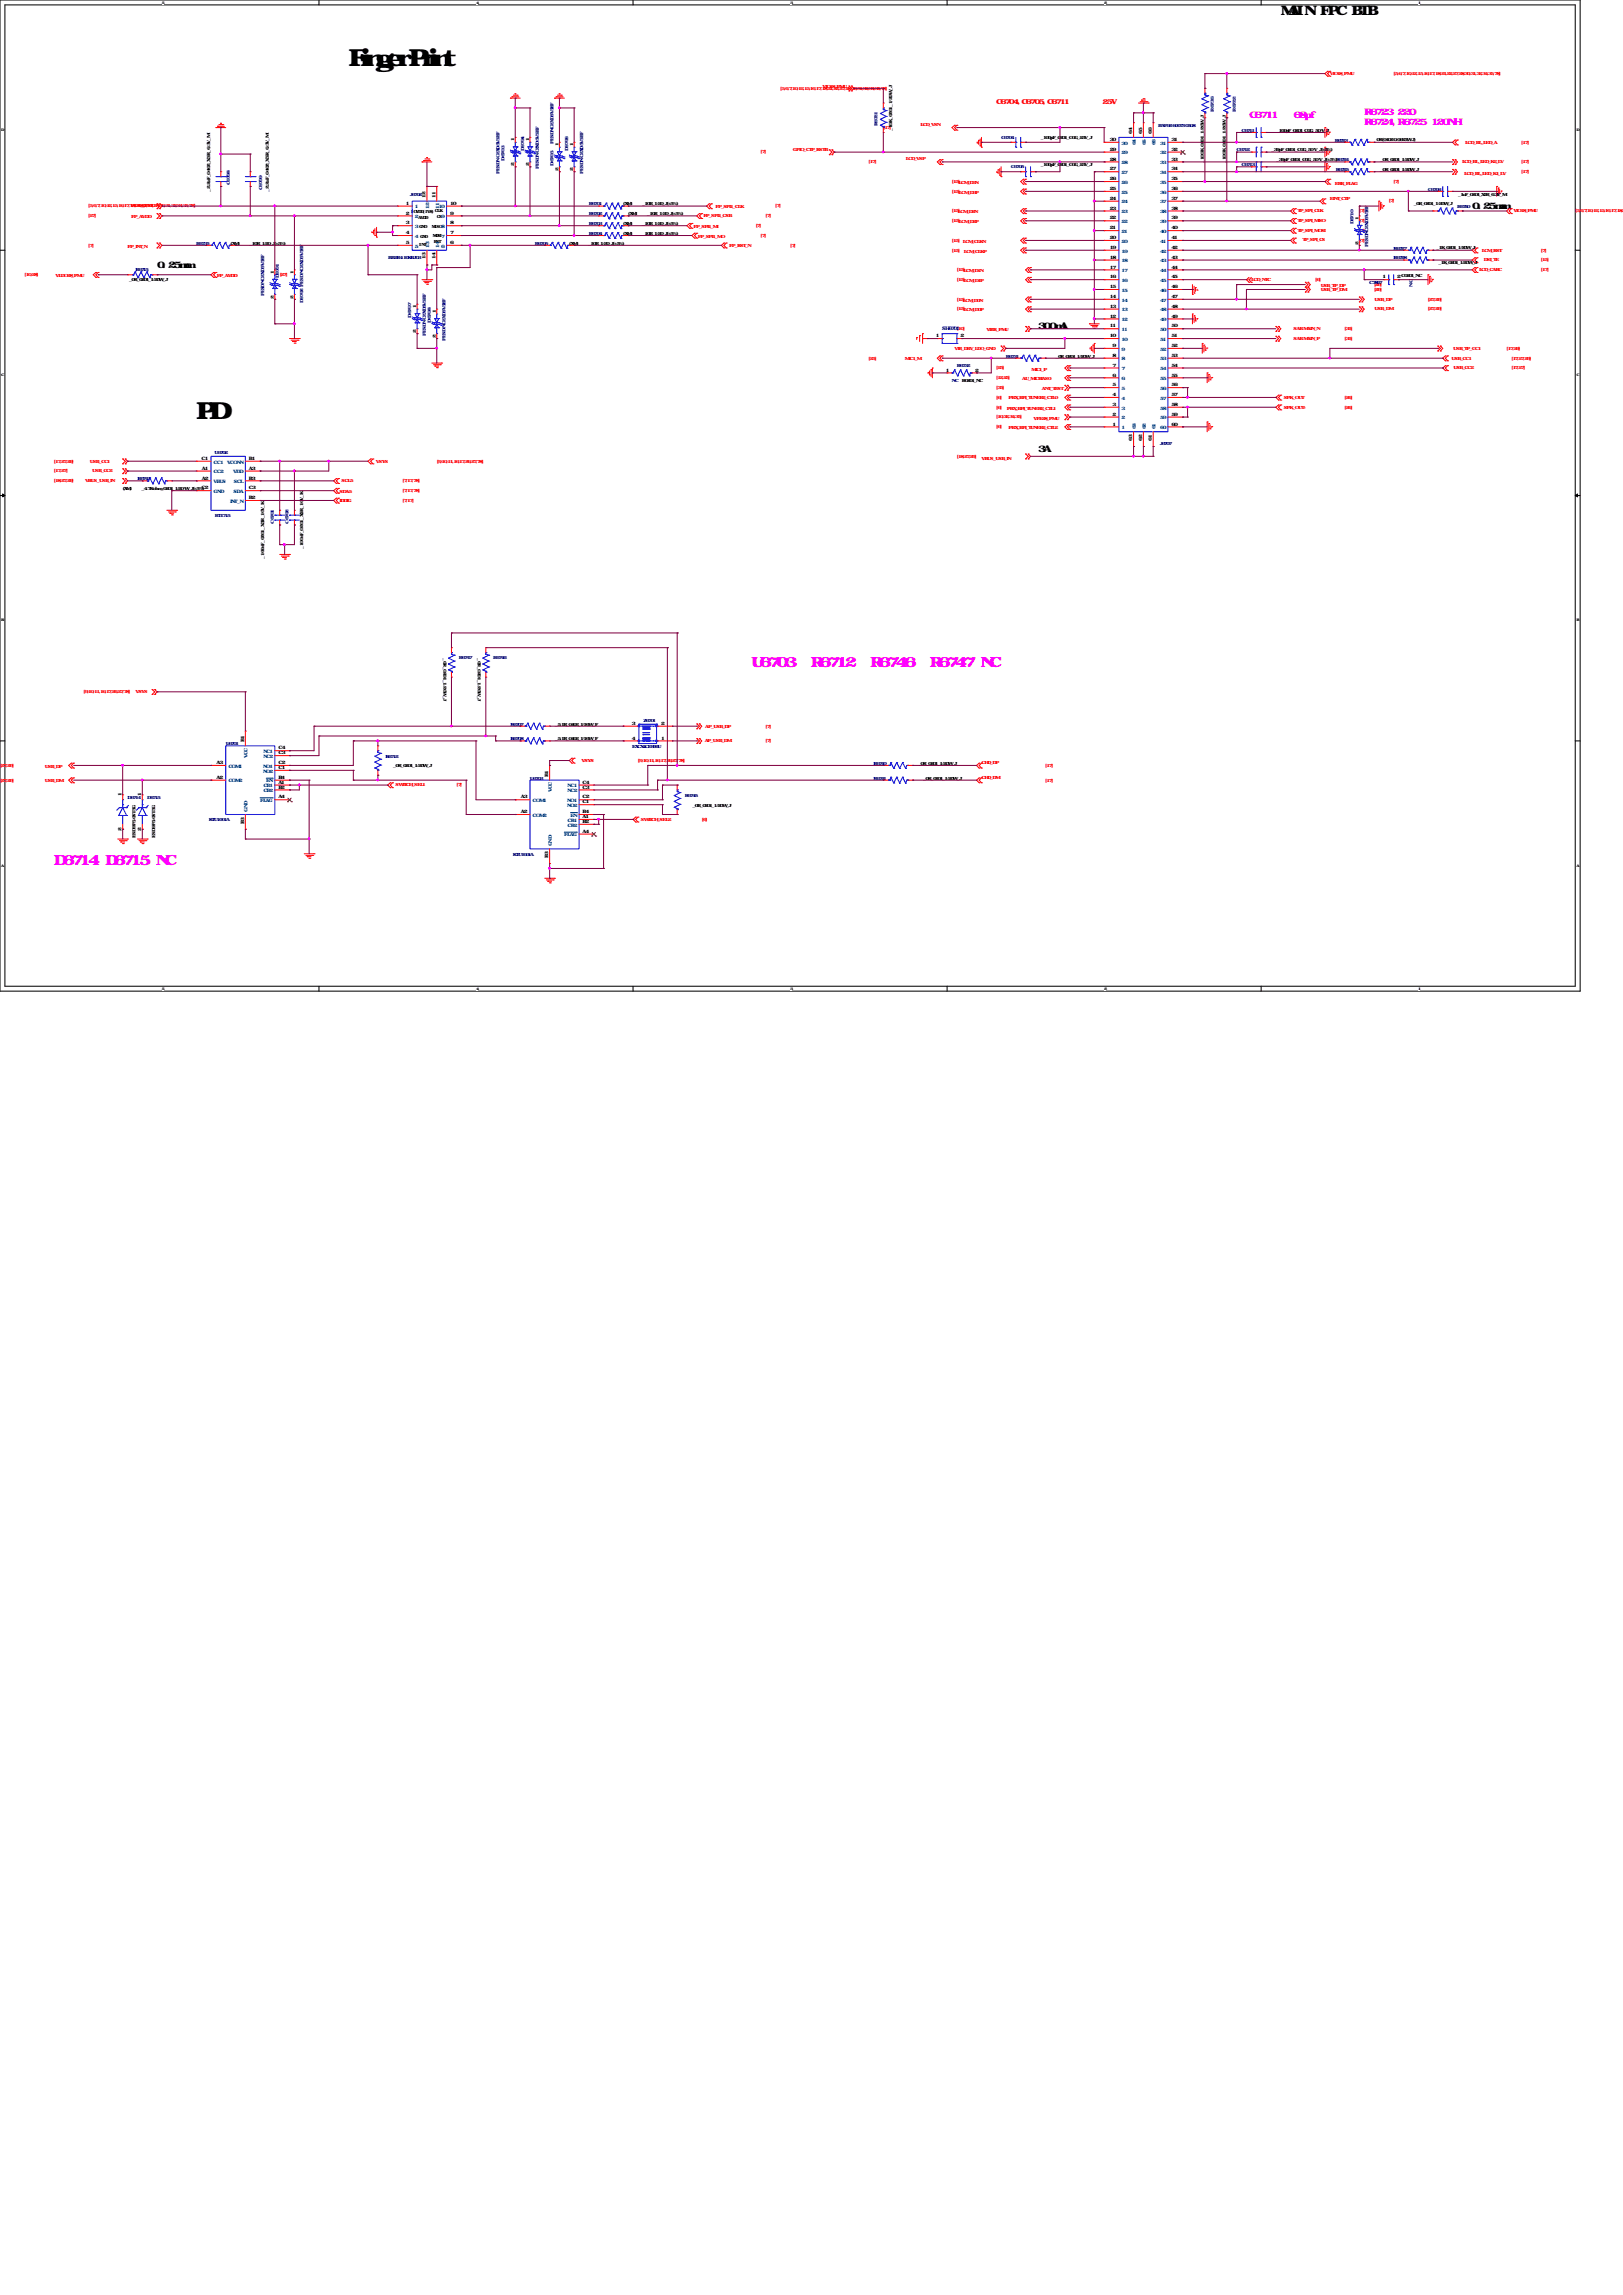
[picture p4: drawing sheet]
<svg xmlns="http://www.w3.org/2000/svg" width="210mm" height="297mm" viewBox="0 0 210 297" stroke-linecap="round" stroke-linejoin="round" font-family="sans-serif">
<defs><g id="words">
<g font-size="3">
<text x="45.1" y="8.6">Finger Print</text>
<text x="25.4" y="54.3">PD协议</text>
</g>
<g font-size="1.8" fill="#f0f">
<text x="97.2" y="86.3">U6703</text>
<text x="104.9" y="86.3">R6712</text>
<text x="112.6" y="86.3">R6746</text>
<text x="120.3" y="86.3">R6747 NC</text>
<text x="7" y="111.9">D6714 D6715 NC</text>
</g>
<text font-size="1.7" x="165.7" y="1.9">MAIN FPC BTB</text>
<g font-size="1.2" fill="#f0f">
<text x="161.6" y="15.3">C6711</text>
<text x="167.4" y="15.3">68pf</text>
<text x="176.5" y="14.9">R6723 220Ω磁珠</text>
<text x="176.5" y="16.1">R6724,R6725 120NH</text>
</g>
<g font-size="1.2">
<text x="190.5" y="27">0.25mm</text>
<text x="20.3" y="34.6">0.25mm</text>
<text x="134.3" y="42.6">300mA</text>
<text x="134.3" y="58.5">3A</text>
</g>
<text font-size=".9" fill="#f00" x="128.9" y="13.4">C6704,C6705,C6711耐压值为25V</text>
<g font-size=".6" fill="#f00">
<text x="101" y="11.6">[5,6,7,10,12,15,16,17,18,21,22,27,28,30,31,32,34,35,78]</text>
<text x="106.4" y="11.3">VIO18_PMU</text>
<text x="172.1" y="9.7">VIO18_PMU</text>
<text x="180.3" y="9.7">[5,6,7,10,12,15,16,17,18,21,22,27,28,30,31,32,34,35,78]</text>
<text x="114.3" y="16.7">[17]</text>
<text x="119.1" y="16.3">LCD_VSN</text>
<text x="98.4" y="19.9">[7]</text>
<text x="102.6" y="19.6">GPIO_CTP_RSTB</text>
<text x="112.4" y="21.1">[17]</text>
<text x="117.2" y="20.7">LCD_VSP</text>
<text x="123.2" y="23.7">[15]LCM_D3N</text>
<text x="172.7" y="23.9">ERR_FLAG</text>
<text x="180.3" y="23.7">[7]</text>
<text x="189.2" y="21.1">LCD_BL_LED_K2_LV</text>
<text x="189.5" y="22.6">LCD_BL_LED_K1_LV</text>
<text x="189.6" y="18.7">LCD_BL_LED_A</text>
<text x="196.8" y="22.4">[17]</text>
<text x="196.8" y="18.6">[17]</text>
<text x="196.8" y="21.1">[17]</text>
<text x="11.4" y="28.1">[27]</text>
<text x="11.4" y="26.8">[5,6,7,10,12,15,16,17,18,21,22,27,28,30,31,32,34,35,78]</text>
<text x="16.9" y="26.8">VIO18_PMU</text>
<text x="17" y="28.2">FP_AVDD</text>
<text x="89.7" y="29.5">FP_SPI1_MI</text>
<text x="91" y="28.1">FP_SPI1_CSB</text>
<text x="92.6" y="26.9">FP_SPI1_CLK</text>
<text x="97.8" y="29.4">[7]</text>
<text x="99.1" y="28.1">[7]</text>
<text x="100.3" y="26.8">[7]</text>
<text x="123.2" y="28.7">[15]LCM_D2P</text>
<text x="123.2" y="27.5">[15]LCM_D2N</text>
<text x="123.2" y="24.9">[15]LCM_D3P</text>
<text x="167.9" y="28.7">TP_SPI_MISO</text>
<text x="167.9" y="27.4">TP_SPI_CLK</text>
<text x="172.1" y="25.8">EINT_CTP</text>
<text x="175.9" y="28.7">[7]</text>
<text x="175.9" y="27.5">[7]</text>
<text x="179.7" y="26.2">[7]</text>
<text x="195.8" y="27.5">VIO18_PMU</text>
<text x="203.8" y="27.5">[5,6,7,10,12,15,16,17,18,21,2</text>
<text x="3.2" y="35.7">[10,28]</text>
<text x="7.2" y="35.9">VLDO28_PMU</text>
<text x="11.4" y="31.9">[7]</text>
<text x="16.5" y="32">FP_INT_N</text>
<text x="28.1" y="35.8">FP_AVDD</text>
<text x="36.2" y="35.7">[27]</text>
<text x="90.3" y="30.8">FP_SPI1_MO</text>
<text x="94.4" y="31.9">FP_RST_N</text>
<text x="98.4" y="30.7">[7]</text>
<text x="102.2" y="31.9">[7]</text>
<text x="123.2" y="32.6">[15]</text>
<text x="123.2" y="31.3">[15]</text>
<text x="123.8" y="35.1">[15]LCM_D1N</text>
<text x="124.6" y="31.4">LCM_CLKN</text>
<text x="124.7" y="32.7">LCM_CLKP</text>
<text x="167.9" y="30">TP_SPI_MOSI</text>
<text x="168.5" y="31.2">TP_SPI_CS</text>
<text x="175.9" y="30">[7]</text>
<text x="175.9" y="31.3">[7]</text>
<text x="191.4" y="35.1">LCD_CABC</text>
<text x="191.8" y="32.6">LCM_RST</text>
<text x="192" y="33.8">DSI_TE</text>
<text x="199.4" y="35.1">[17]</text>
<text x="199.4" y="32.6">[7]</text>
<text x="199.4" y="33.8">[15]</text>
<text x="123.8" y="36.4">[15]LCM_D1P</text>
<text x="123.8" y="40.2">[15]LCM_D0P</text>
<text x="123.8" y="38.9">[15]LCM_D0N</text>
<text x="161.9" y="36.4">LCD_NTC</text>
<text x="170.2" y="36.4">[6]</text>
<text x="170.9" y="37.1">USB_TP_DP</text>
<text x="170.9" y="37.7">USB_TP_DM</text>
<text x="177.8" y="37">[29]</text>
<text x="177.8" y="37.6">[29]</text>
<text x="177.9" y="39">USB_DP</text>
<text x="177.9" y="40.2">USB_DM</text>
<text x="184.8" y="40.2">[27,29]</text>
<text x="184.8" y="38.9">[27,29]</text>
<text x="112.4" y="46.5">[25]</text>
<text x="117.1" y="46.6">MIC1_M</text>
<text x="123.5" y="45.3">VIB_DRV_LDO_GND</text>
<text x="123.8" y="42.7">[10]</text>
<text x="127.6" y="42.8">VIBR_PMU</text>
<text x="128.9" y="47.8">[25]</text>
<text x="167.4" y="44">SAR MAIN_P</text>
<text x="167.4" y="42.7">SAR MAIN_N</text>
<text x="174" y="44">[35]</text>
<text x="174" y="42.7">[35]</text>
<text x="187.8" y="46.5">USB_CC1</text>
<text x="188" y="45.3">USB_TP_CC1</text>
<text x="188.1" y="47.8">USB_CC2</text>
<text x="194.9" y="45.3">[17,29]</text>
<text x="195.6" y="46.5">[17,27,29]</text>
<text x="195.6" y="47.8">[17,27]</text>
<text x="128.9" y="52.9">[6]</text>
<text x="128.9" y="51.6">[6]</text>
<text x="128.9" y="50.3">[35]</text>
<text x="128.9" y="49.1">[12,25]</text>
<text x="130.3" y="53">PRX_BPI_TUNER2_CTL1</text>
<text x="130.5" y="51.7">PRX_BPI_TUNER2_CTL0</text>
<text x="132.3" y="49.2">AU_MICBIAS0</text>
<text x="133.5" y="48.1">MIC1_P</text>
<text x="134.8" y="50.5">ANT_TEST</text>
<text x="166.1" y="52.9">SPK_OUT+</text>
<text x="166.1" y="51.7">SPK_OUT-</text>
<text x="174" y="52.9">[26]</text>
<text x="174" y="51.6">[26]</text>
<text x="7" y="59.9">[17,27,29]</text>
<text x="11.6" y="59.9">USB_CC1</text>
<text x="48.6" y="59.9">VSYS</text>
<text x="56.5" y="59.9">[9,10,11,16,17,26,27,78]</text>
<text x="123.8" y="59.2">[18,27,29]</text>
<text x="127" y="59.5">VBUS_USB_IN</text>
<text x="128.9" y="55.4">[6]</text>
<text x="128.9" y="54.1">[10,32,34,35]</text>
<text x="130.5" y="55.5">PRX_BPI_TUNER2_CTL2</text>
<text x="133.7" y="54.4">VFE28_PMU</text>
<text x="7" y="61.1">[17,27]</text>
<text x="7" y="62.4">[18,27,29]</text>
<text x="11" y="62.4">VBUS_USB_IN</text>
<text x="11.9" y="61.1">USB_CC2</text>
<text x="43.9" y="63.8">SDA5</text>
<text x="43.9" y="65">IDDIG</text>
<text x="44.2" y="62.4">SCL5</text>
<text x="52.1" y="62.4">[7,17,78]</text>
<text x="52.1" y="63.7">[7,17,78]</text>
<text x="52.1" y="64.9">[7,17]</text>
<text x="10.8" y="89.7">[9,10,11,16,17,26,27,78]</text>
<text x="17.5" y="89.7">VSYS</text>
<text x="91.3" y="94.2">AP_USB_DP</text>
<text x="99.1" y="94.2">[7]</text>
<text x="0" y="101.1">[27,29]</text>
<text x="0" y="99.2">[27,29]</text>
<text x="5.8" y="101.3">USB_DM</text>
<text x="5.8" y="99.4">USB_DP</text>
<text x="51.2" y="101.8">SWITCH_SEL1</text>
<text x="59.1" y="101.8">[7]</text>
<text x="75.3" y="98.6">VSYS</text>
<text x="82.5" y="98.6">[9,10,11,16,17,26,27,78]</text>
<text x="91.2" y="96.1">AP_USB_DM</text>
<text x="99.1" y="96.1">[7]</text>
<text x="127" y="98.9">CHD_DP</text>
<text x="127" y="100.8">CHD_DM</text>
<text x="135.3" y="99.2">[17]</text>
<text x="135.3" y="101.1">[17]</text>
<text x="82.9" y="106.2">SWITCH_SEL2</text>
<text x="90.8" y="106.2">[6]</text>
</g>
<g font-size=".6" fill="#000080">
<text x="113.5" y="16.3" transform="rotate(-90 113.5 16.3)">R6721</text>
<text x="129.5" y="18">C6704</text>
<text x="149.9" y="16.4">BAF92-60073-0508</text>
<text x="157.1" y="14.4" transform="rotate(-90 157.1 14.4)">R6736</text>
<text x="159.9" y="14.4" transform="rotate(-90 159.9 14.4)">R6722</text>
<text x="160.7" y="17.1">C6711</text>
<text x="29.7" y="24" transform="rotate(-90 29.7 24)">C6708</text>
<text x="64.6" y="22.5" transform="rotate(-90 64.6 22.5)">PESDNC2XD5V5BF</text>
<text x="65.3" y="20.8" transform="rotate(-90 65.3 20.8)">D6703</text>
<text x="67.8" y="19.5" transform="rotate(-90 67.8 19.5)">D6704</text>
<text x="69.7" y="21.8" transform="rotate(-90 69.7 21.8)">PESDNC2XD5V5BF</text>
<text x="71.6" y="21.4" transform="rotate(-90 71.6 21.4)">D6705</text>
<text x="71.6" y="18.7" transform="rotate(-90 71.6 18.7)">PESDNC2XD5V5BF</text>
<text x="73.5" y="19.5" transform="rotate(-90 73.5 19.5)">D6706</text>
<text x="75.4" y="22.5" transform="rotate(-90 75.4 22.5)">PESDNC2XD5V5BF</text>
<text x="130.8" y="21.8">C6705</text>
<text x="160" y="19.6">C6712</text>
<text x="160.7" y="21.5">C6713</text>
<text x="172.7" y="18.3">R6723</text>
<text x="172.8" y="22.1">R6725</text>
<text x="33.9" y="24.6" transform="rotate(-90 33.9 24.6)">C6709</text>
<text x="53" y="25.3">J6702</text>
<text x="76.2" y="26.6">R6701</text>
<text x="76.2" y="29.1">R6703</text>
<text x="76.2" y="27.9">R6702</text>
<text x="175.1" y="29" transform="rotate(-90 175.1 29)">D6710</text>
<text x="184.8" y="24.7">C6706</text>
<text x="188.5" y="27">R6720</text>
<text x="17.5" y="35.1">R6715</text>
<text x="25.4" y="31.7">R6735</text>
<text x="50.2" y="33.6">BB2R4-10KBJ03</text>
<text x="69.2" y="31.7">R6705</text>
<text x="76.2" y="30.4">R6704</text>
<text x="177" y="32" transform="rotate(-90 177 32)">PESDNC2XD5V5BF</text>
<text x="180.3" y="32.3">R6727</text>
<text x="180.3" y="33.6">R6728</text>
<text x="34.2" y="38.4" transform="rotate(-90 34.2 38.4)">PESDNC2XD5V5BF</text>
<text x="36.1" y="36" transform="rotate(-90 36.1 36)">D6701</text>
<text x="39.2" y="39.2" transform="rotate(-90 39.2 39.2)">D6702 PESDNC2XD5V5BF</text>
<text x="53.2" y="41.1" transform="rotate(-90 53.2 41.1)">D6707</text>
<text x="55.8" y="41.7" transform="rotate(-90 55.8 41.7)">D6708</text>
<text x="177.2" y="36.7">C7867</text>
<text x="182.8" y="37.1" transform="rotate(-90 182.8 37.1)">NC</text>
<text x="55.1" y="43.4" transform="rotate(-90 55.1 43.4)">PESDNC2XD5V5BF</text>
<text x="57.7" y="44.1" transform="rotate(-90 57.7 44.1)">PESDNC2XD5V5BF</text>
<text x="121.9" y="42.8">SH6701</text>
<text x="123.8" y="47.5">R6732</text>
<text x="130.2" y="46.3">R6731</text>
<text x="123.2" y="49.4">NC</text>
<text x="27.8" y="58.7">U6702</text>
<text x="150.1" y="57.6">J6707</text>
<text x="17.8" y="62.1">R6743</text>
<text x="27.8" y="66.8">RT1715</text>
<text x="35.4" y="67.8" transform="rotate(-90 35.4 67.8)">C6701</text>
<text x="37.3" y="67.8" transform="rotate(-90 37.3 67.8)">C6702</text>
<text x="59.4" y="85.3">R6747</text>
<text x="63.8" y="85.3">R6746</text>
<text x="66" y="93.9">R6707</text>
<text x="66" y="95.8">R6708</text>
<text x="83.3" y="93.5">Z6701</text>
<text x="29.2" y="96.4">U6701</text>
<text x="49.9" y="98">R6712</text>
<text x="68.6" y="100.9">U6703</text>
<text x="81.8" y="96.8">EXCX4CE900U</text>
<text x="113" y="99">R6740</text>
<text x="113" y="100.9">R6741</text>
<text x="16.5" y="103.4">D6714</text>
<text x="19" y="103.4">D6715</text>
<text x="27" y="106.3">KTU1001A</text>
<text x="88.6" y="103.1">R6745</text>
<text x="66.4" y="110.8">KTU1001A</text>
</g>
<g font-size=".6">
<text x="115.4" y="16.9" transform="rotate(-90 115.4 16.9)">_10K_0201_1/20W_J</text>
<text x="133.4" y="17.9">电容</text>
<text x="134.7" y="18">_100pF_0201_C0G_25V_J</text>
<text x="146.5" y="17.3" transform="rotate(-90 146.5 17.3)">64</text>
<text x="147.8" y="17.3" transform="rotate(-90 147.8 17.3)">65</text>
<text x="149.1" y="17.3" transform="rotate(-90 149.1 17.3)">66</text>
<text x="163.8" y="17.1">电容</text>
<text x="165.2" y="17.1">_100pF_0201_C0G_50 V_J</text>
<text x="66.6" y="21.5" transform="rotate(-90 66.6 21.5)">2</text>
<text x="66.6" y="18.3" transform="rotate(-90 66.6 18.3)">1</text>
<text x="68.5" y="21.5" transform="rotate(-90 68.5 21.5)">2</text>
<text x="68.5" y="18.3" transform="rotate(-90 68.5 18.3)">1</text>
<text x="72.3" y="22.2" transform="rotate(-90 72.3 22.2)">2</text>
<text x="72.3" y="18.9" transform="rotate(-90 72.3 18.9)">1</text>
<text x="74.2" y="22.2" transform="rotate(-90 74.2 22.2)">2</text>
<text x="74.2" y="18.9" transform="rotate(-90 74.2 18.9)">1</text>
<text x="133.4" y="21.5">电容</text>
<text x="134.7" y="21.5">_100pF_0201_C0G_25V_J</text>
<text x="143.6" y="23.3">26</text>
<text x="143.6" y="22.1">27</text>
<text x="143.6" y="20.8">28</text>
<text x="143.6" y="19.5">29</text>
<text x="143.6" y="18.2">30</text>
<text x="151.6" y="18.2">31</text>
<text x="151.6" y="19.5">32</text>
<text x="151.6" y="20.8">33</text>
<text x="151.6" y="22.1">34</text>
<text x="151.6" y="23.3">35</text>
<text x="155.8" y="21.1" transform="rotate(-90 155.8 21.1)">_100K_0201_1/20W_J</text>
<text x="158.6" y="21.1" transform="rotate(-90 158.6 21.1)">_100K_0201_1/20W_J</text>
<text x="163.2" y="19.6">电容</text>
<text x="163.8" y="20.9">电容</text>
<text x="164.5" y="19.6">_39pF_0201_C0G_50 V_J(±5%)</text>
<text x="165.2" y="20.9">_39pF_0201_C0G_50 V_J(±5%)R6724</text>
<text x="176.8" y="18.2">电阻</text>
<text x="177.3" y="20.9">电阻</text>
<text x="177.3" y="22.1">电阻</text>
<text x="178.1" y="18.2">0R(0402-0.0625W-J)</text>
<text x="178.6" y="20.9">_0R_0201_1/20W_J</text>
<text x="178.6" y="22.1">_0R_0201_1/20W_J</text>
<text x="27.2" y="24.8" transform="rotate(-90 27.2 24.8)">_2.2uF_0402_X5R_6.3V_M</text>
<text x="34.8" y="24.8" transform="rotate(-90 34.8 24.8)">_2.2uF_0402_X5R_6.3V_M</text>
<text x="52.5" y="26.5">1</text>
<text x="52.5" y="27.8">2</text>
<text x="52.5" y="29">3</text>
<text x="53.2" y="27.6">IOVDD(1V8)CLK</text>
<text x="55.1" y="25.6" transform="rotate(-90 55.1 25.6)">12</text>
<text x="55.9" y="29.5">MISO8</text>
<text x="56.3" y="25.6" transform="rotate(-90 56.3 25.6)">11</text>
<text x="56.5" y="28.2">CS9</text>
<text x="58.2" y="29">8</text>
<text x="58.2" y="27.8">9</text>
<text x="58.2" y="26.5">10</text>
<text x="80.6" y="26.6">(XM)</text>
<text x="80.6" y="29.1">(XM)</text>
<text x="81.3" y="27.9">(XM)</text>
<text x="81.7" y="26.6">电阻</text>
<text x="81.7" y="29.1">电阻</text>
<text x="82.4" y="27.9">电阻</text>
<text x="83.1" y="26.6">_10R_1/20_J(±5%)</text>
<text x="83.1" y="29.1">_10R_1/20_J(±5%)</text>
<text x="83.7" y="27.9">_10R_1/20_J(±5%)</text>
<text x="143.6" y="29.7">21</text>
<text x="143.6" y="28.4">22</text>
<text x="143.6" y="27.1">23</text>
<text x="143.6" y="25.9">24</text>
<text x="143.6" y="24.6">25</text>
<text x="151.6" y="24.6">36</text>
<text x="151.6" y="25.9">37</text>
<text x="151.6" y="27.1">38</text>
<text x="151.6" y="28.4">39</text>
<text x="151.6" y="29.7">40</text>
<text x="175.8" y="28.4" transform="rotate(-90 175.8 28.4)">1</text>
<text x="181.6" y="26.6">电阻</text>
<text x="183" y="26.6">_0R_0201_1/20W_J</text>
<text x="187.3" y="25.3">电容</text>
<text x="188.7" y="25.3">_1uF_0201_X5R_6.3V_M</text>
<text x="29.8" y="31.7">(XM)</text>
<text x="30.9" y="31.7">电阻</text>
<text x="32.3" y="31.7">_10R_1/20_J(±5%)</text>
<text x="35.4" y="35.4" transform="rotate(-90 35.4 35.4)">1</text>
<text x="38" y="35.4" transform="rotate(-90 38 35.4)">1</text>
<text x="52.5" y="30.3">4</text>
<text x="52.5" y="31.6">5</text>
<text x="54.2" y="31.9">INT</text>
<text x="55.1" y="33.5" transform="rotate(-90 55.1 33.5)">13</text>
<text x="56" y="30.7">MOSI7</text>
<text x="56.1" y="31.5">RST</text>
<text x="56.3" y="33.5" transform="rotate(-90 56.3 33.5)">14</text>
<text x="58.2" y="31.6">6</text>
<text x="58.2" y="30.3">7</text>
<text x="73.7" y="31.7">(XM)</text>
<text x="74.8" y="31.7">电阻</text>
<text x="76.1" y="31.7">_10R_1/20_J(±5%)</text>
<text x="80.6" y="30.4">(XM)</text>
<text x="81.7" y="30.4">电阻</text>
<text x="83.1" y="30.4">_10R_1/20_J(±5%)</text>
<text x="143.6" y="34.8">17</text>
<text x="143.6" y="33.5">18</text>
<text x="143.6" y="32.2">19</text>
<text x="143.6" y="30.9">20</text>
<text x="151.6" y="30.9">41</text>
<text x="151.6" y="32.2">42</text>
<text x="151.6" y="33.5">43</text>
<text x="151.6" y="34.8">44</text>
<text x="175.8" y="31.7" transform="rotate(-90 175.8 31.7)">2</text>
<text x="181.3" y="35.8">C0201_NC</text>
<text x="184.5" y="32.2">电阻</text>
<text x="184.8" y="34.2">电阻</text>
<text x="185.9" y="32.2">_1K_0201_1/20W_J</text>
<text x="186.1" y="34.2">_1K_0201_1/20W_J</text>
<text x="15.4" y="36.4">电阻</text>
<text x="16.7" y="36.4">_0R_0201_1/20W_J</text>
<text x="35.4" y="38.7" transform="rotate(-90 35.4 38.7)">2</text>
<text x="38" y="38.7" transform="rotate(-90 38 38.7)">2</text>
<text x="53.9" y="39.9" transform="rotate(-90 53.9 39.9)">1</text>
<text x="56.4" y="40.5" transform="rotate(-90 56.4 40.5)">1</text>
<text x="143.6" y="41.1">12</text>
<text x="143.6" y="39.8">13</text>
<text x="143.6" y="38.6">14</text>
<text x="143.6" y="37.3">15</text>
<text x="143.6" y="36">16</text>
<text x="151.6" y="36">45</text>
<text x="151.6" y="37.3">46</text>
<text x="151.6" y="38.6">47</text>
<text x="151.6" y="39.8">48</text>
<text x="151.6" y="41.1">49</text>
<text x="178.9" y="36">1</text>
<text x="180.8" y="36">2</text>
<text x="53.9" y="43.1" transform="rotate(-90 53.9 43.1)">2</text>
<text x="56.4" y="43.8" transform="rotate(-90 56.4 43.8)">2</text>
<text x="121.1" y="43.6">1</text>
<text x="124.3" y="43.6">2</text>
<text x="135.3" y="46.3">电阻</text>
<text x="136.6" y="46.3">_0R_0201_1/20W_J</text>
<text x="143.6" y="43.6">10</text>
<text x="143.6" y="42.4">11</text>
<text x="144" y="47.5">7</text>
<text x="144" y="46.2">8</text>
<text x="144" y="44.9">9</text>
<text x="151.6" y="42.4">50</text>
<text x="151.6" y="43.6">51</text>
<text x="151.6" y="44.9">52</text>
<text x="151.6" y="46.2">53</text>
<text x="151.6" y="47.5">54</text>
<text x="122.4" y="48.1">1</text>
<text x="124.5" y="49.4">R0201_NC</text>
<text x="126.2" y="48.1">2</text>
<text x="144" y="53.8">2</text>
<text x="144" y="52.5">3</text>
<text x="144" y="51.3">4</text>
<text x="144" y="50">5</text>
<text x="144" y="48.7">6</text>
<text x="151.6" y="48.7">55</text>
<text x="151.6" y="50">56</text>
<text x="151.6" y="51.3">57</text>
<text x="151.6" y="52.5">58</text>
<text x="151.6" y="53.8">59</text>
<text x="26.1" y="59.5">C1</text>
<text x="32.2" y="59.5">B1</text>
<text x="144" y="55.1">1</text>
<text x="146.5" y="57" transform="rotate(-90 146.5 57)">63</text>
<text x="147.8" y="57" transform="rotate(-90 147.8 57)">62</text>
<text x="149.1" y="57" transform="rotate(-90 149.1 57)">61</text>
<text x="151.6" y="55.1">60</text>
<text x="15.9" y="63.4">(XM)</text>
<text x="17" y="63.4">电阻</text>
<text x="18.3" y="63.4">_4.7Kohm_0201_1/20 W_J(±5%)</text>
<text x="26.1" y="63.3">C2</text>
<text x="26.1" y="60.8">A1</text>
<text x="26.1" y="62.1">A2</text>
<text x="32.2" y="60.8">A3</text>
<text x="32.2" y="62.1">B3</text>
<text x="32.2" y="63.3">C3</text>
<text x="32.2" y="64.6">B2</text>
<text x="39.2" y="71" transform="rotate(-90 39.2 71)">_100nF_0201_X5R_10V_K</text>
<text x="34.2" y="72.3" transform="rotate(-90 34.2 72.3)">_100nF_0201_X5R_10V_K</text>
<text x="57.4" y="85.2" transform="rotate(90 57.4 85.2)">_0R_0201_1/20W_J</text>
<text x="61.9" y="85.2" transform="rotate(90 61.9 85.2)">_0R_0201_1/20W_J</text>
<text x="70.5" y="93.9">电阻</text>
<text x="70.5" y="95.8">电阻</text>
<text x="71.8" y="93.9">_5.1R_0402_1/16W_F</text>
<text x="71.8" y="95.8">_5.1R_0402_1/16W_F</text>
<text x="81.7" y="93.8">3</text>
<text x="81.7" y="95.7">4</text>
<text x="85.6" y="95.7">1</text>
<text x="85.6" y="93.8">2</text>
<text x="28" y="98.9">A3</text>
<text x="28" y="100.8">A2</text>
<text x="31.6" y="96.1" transform="rotate(-90 31.6 96.1)">B1</text>
<text x="36" y="97">C4</text>
<text x="36" y="97.6">C3</text>
<text x="36" y="98.9">C2</text>
<text x="36" y="99.5">C1</text>
<text x="36" y="100.8">B4</text>
<text x="36" y="101.4">A1</text>
<text x="49.5" y="99.3">电阻</text>
<text x="50.9" y="99.3">_0R_0201_1/20W_J</text>
<text x="71" y="100.5" transform="rotate(-90 71 100.5)">B1</text>
<text x="75.4" y="101.4">C4</text>
<text x="117.5" y="99">电阻</text>
<text x="118.1" y="100.9">电阻</text>
<text x="118.8" y="99">_0R_0201_1/20W_J</text>
<text x="119.5" y="100.9">_0R_0201_1/20W_J</text>
<text x="15.7" y="107.5" transform="rotate(-90 15.7 107.5)">2</text>
<text x="15.7" y="103" transform="rotate(-90 15.7 103)">1</text>
<text x="18.2" y="107.5" transform="rotate(-90 18.2 107.5)">2</text>
<text x="18.2" y="103" transform="rotate(-90 18.2 103)">1</text>
<text x="31.6" y="106.6" transform="rotate(-90 31.6 106.6)">B3</text>
<text x="36" y="102.1">B2</text>
<text x="36" y="103.3">A4</text>
<text x="67.4" y="103.3">A3</text>
<text x="67.4" y="105.2">A2</text>
<text x="75.4" y="102.1">C3</text>
<text x="75.4" y="103.3">C2</text>
<text x="75.4" y="104">C1</text>
<text x="75.4" y="105.2">B4</text>
<text x="75.4" y="105.9">A1</text>
<text x="75.4" y="106.5">B2</text>
<text x="75.4" y="107.8">A4</text>
<text x="88.3" y="104.4">电阻</text>
<text x="89.6" y="104.4">_0R_0201_1/20W_J</text>
<text x="17.5" y="108.5" transform="rotate(-90 17.5 108.5)">ESD9P5.0ST5G</text>
<text x="20.1" y="108.5" transform="rotate(-90 20.1 108.5)">ESD9P5.0ST5G</text>
<text x="71" y="111" transform="rotate(-90 71 111)">B3</text>
</g>
<g font-size=".6" fill="#004080">
<text x="145.1" y="23.8">26</text>
<text x="145.1" y="22.5">27</text>
<text x="145.1" y="21.3">28</text>
<text x="145.1" y="20">29</text>
<text x="145.1" y="18.7">30</text>
<text x="147" y="18.8" transform="rotate(-90 147 18.8)">64</text>
<text x="148.3" y="18.8" transform="rotate(-90 148.3 18.8)">65</text>
<text x="149.5" y="18.8" transform="rotate(-90 149.5 18.8)">66</text>
<text x="150.1" y="18.7">31</text>
<text x="150.1" y="20">32</text>
<text x="150.1" y="21.3">33</text>
<text x="150.1" y="22.5">34</text>
<text x="150.1" y="23.8">35</text>
<text x="53.7" y="27">1</text>
<text x="53.7" y="28.2">2 AVDD</text>
<text x="53.7" y="29.5">3 GND</text>
<text x="55.5" y="27.1" transform="rotate(-90 55.5 27.1)">12</text>
<text x="56.8" y="27">10</text>
<text x="56.8" y="27.1" transform="rotate(-90 56.8 27.1)">11</text>
<text x="145.1" y="28.9">22</text>
<text x="145.1" y="27.6">23</text>
<text x="145.1" y="26.3">24</text>
<text x="145.1" y="25.1">25</text>
<text x="150.1" y="25.1">36</text>
<text x="150.1" y="26.3">37</text>
<text x="150.1" y="27.6">38</text>
<text x="150.1" y="28.9">39</text>
<text x="53.7" y="30.8">4 GND</text>
<text x="53.7" y="32">5</text>
<text x="55.5" y="32" transform="rotate(-90 55.5 32)">13</text>
<text x="56.8" y="32" transform="rotate(-90 56.8 32)">14</text>
<text x="57.1" y="32">6</text>
<text x="145.1" y="35.2">17</text>
<text x="145.1" y="34">18</text>
<text x="145.1" y="32.7">19</text>
<text x="145.1" y="31.4">20</text>
<text x="145.1" y="30.1">21</text>
<text x="150.1" y="30.1">40</text>
<text x="150.1" y="31.4">41</text>
<text x="150.1" y="32.7">42</text>
<text x="150.1" y="34">43</text>
<text x="150.1" y="35.2">44</text>
<text x="145.1" y="41.6">12</text>
<text x="145.1" y="40.3">13</text>
<text x="145.1" y="39">14</text>
<text x="145.1" y="37.8">15</text>
<text x="145.1" y="36.5">16</text>
<text x="150.1" y="36.5">45</text>
<text x="150.1" y="37.8">46</text>
<text x="150.1" y="39">47</text>
<text x="150.1" y="40.3">48</text>
<text x="150.1" y="41.6">49</text>
<text x="145.1" y="47.9">7</text>
<text x="145.1" y="46.7">8</text>
<text x="145.1" y="45.4">9</text>
<text x="145.1" y="44.1">10</text>
<text x="145.1" y="42.8">11</text>
<text x="150.1" y="42.8">50</text>
<text x="150.1" y="44.1">51</text>
<text x="150.1" y="45.4">52</text>
<text x="150.1" y="46.7">53</text>
<text x="150.1" y="47.9">54</text>
<text x="145.1" y="53">3</text>
<text x="145.1" y="51.7">4</text>
<text x="145.1" y="50.5">5</text>
<text x="145.1" y="49.2">6</text>
<text x="150.1" y="49.2">55</text>
<text x="150.1" y="50.5">56</text>
<text x="150.1" y="51.7">57</text>
<text x="150.1" y="53">58</text>
<text x="27.6" y="60">CC1</text>
<text x="29.4" y="60">VCONN</text>
<text x="145.1" y="55.5">1</text>
<text x="145.1" y="54.3">2</text>
<text x="147" y="55.5" transform="rotate(-90 147 55.5)">63</text>
<text x="148.3" y="55.5" transform="rotate(-90 148.3 55.5)">62</text>
<text x="149.5" y="55.5" transform="rotate(-90 149.5 55.5)">61</text>
<text x="150.1" y="54.3">59</text>
<text x="150.1" y="55.5">60</text>
<text x="27.6" y="61.3">CC2</text>
<text x="27.6" y="62.5">VBUS</text>
<text x="27.6" y="63.8">GND</text>
<text x="29.8" y="65.1">INT_N</text>
<text x="30.2" y="61.3">VDD</text>
<text x="30.2" y="63.8">SDA</text>
<text x="30.3" y="62.5">SCL</text>
<text x="29.5" y="99.4">COM1</text>
<text x="29.5" y="101.3">COM2</text>
<text x="32" y="98.1" transform="rotate(-90 32 98.1)">VCC</text>
<text x="34" y="99.4">NO1</text>
<text x="34" y="100">NO2</text>
<text x="34.1" y="97.5">NC1</text>
<text x="34.1" y="98.1">NC2</text>
<text x="34.1" y="101.9">CB1</text>
<text x="34.5" y="101.3">EN</text>
<text x="73.4" y="101.9">NC1</text>
<text x="32" y="105.1" transform="rotate(-90 32 105.1)">GND</text>
<text x="33.7" y="103.8">FLAG</text>
<text x="34.1" y="102.5">CB2</text>
<text x="68.9" y="103.8">COM1</text>
<text x="68.9" y="105.7">COM2</text>
<text x="71.4" y="102.5" transform="rotate(-90 71.4 102.5)">VCC</text>
<text x="73.4" y="103.8">NO1</text>
<text x="73.4" y="104.4">NO2</text>
<text x="73.4" y="102.5">NC2</text>
<text x="73.4" y="106.3">CB1</text>
<text x="73.4" y="107">CB2</text>
<text x="73.8" y="105.7">EN</text>
<text x="71.4" y="109.5" transform="rotate(-90 71.4 109.5)">GND</text>
<text x="73" y="108.2">FLAG</text>
</g>
<g font-size=".5">
<text x="21" y=".5">5</text>
<text x="61.6" y=".5">4</text>
<text x="102.2" y=".5">3</text>
<text x="142.9" y=".5">2</text>
<text x="183.5" y=".5">1</text>
<text x=".2" y="16.9">D</text>
<text x="204" y="16.9">D</text>
<text x=".2" y="48.6">C</text>
<text x="204" y="48.6">C</text>
<text x=".2" y="80.4">B</text>
<text x="204" y="80.4">B</text>
<text x=".2" y="112.1">A</text>
<text x="204" y="112.1">A</text>
<text x="21" y="128.1">5</text>
<text x="61.6" y="128.1">4</text>
<text x="102.2" y="128.1">3</text>
<text x="142.9" y="128.1">2</text>
<text x="183.5" y="128.1">1</text>
</g>
</g></defs>
<path d="M0 0h204.5v128.3h-204.5zM.6 .6h203.2v127h-203.2z" fill="none" stroke="#000" stroke-width=".13"/>
<g fill="#fff">
<path d="M21 .1h.2v.5h-.2z"/>
<path d="M21 127.7h.2v.5h-.2z"/>
</g>
<path d="M41.3 0v.6M41.3 127.6v.7" fill="none" stroke="#000" stroke-width=".13"/>
<g fill="#fff">
<path d="M61.6 .1h.2v.5h-.2z"/>
<path d="M61.6 127.7h.2v.5h-.2z"/>
</g>
<path d="M81.9 0v.6M81.9 127.6v.7" fill="none" stroke="#000" stroke-width=".13"/>
<g fill="#fff">
<path d="M102.2 .1h.2v.5h-.2z"/>
<path d="M102.2 127.7h.2v.5h-.2z"/>
</g>
<path d="M122.6 0v.6M122.6 127.6v.7" fill="none" stroke="#000" stroke-width=".13"/>
<g fill="#fff">
<path d="M142.9 .1h.2v.5h-.2z"/>
<path d="M142.9 127.7h.2v.5h-.2z"/>
</g>
<path d="M163.2 0v.6M163.2 127.6v.7" fill="none" stroke="#000" stroke-width=".13"/>
<g fill="#fff">
<path d="M183.5 .1h.2v.5h-.2z"/>
<path d="M183.5 127.7h.2v.5h-.2z"/>
<path d="M.2 16.5h.3v.5h-.3z"/>
<path d="M204 16.5h.3v.5h-.3z"/>
<path d="M.2 48.3h.3v.5h-.3z"/>
<path d="M204 48.3h.3v.5h-.3z"/>
</g>
<path d="M0 32.4h.6M203.8 32.4h.7" fill="none" stroke="#000" stroke-width=".13"/>
<g fill="#fff">
<path d="M.2 80h.2v.5h-.2z"/>
<path d="M204 80h.3v.5h-.3z"/>
</g>
<path d="M0 64.1h.6M203.8 64.1h.7" fill="none" stroke="#000" stroke-width=".13"/>
<path d="M.3 63.9l.3 .2-.3 .2zM203.8 64.1l.3-.2v.4z" fill="#000" stroke="#000" stroke-width=".13"/>
<g fill="#fff">
<path d="M.2 111.8h.3v.5h-.3z"/>
<path d="M204 111.8h.3v.5h-.3z"/>
</g>
<path d="M0 95.9h.6M203.8 95.9h.7" fill="none" stroke="#000" stroke-width=".13"/>
<g fill="none" stroke="#f00" stroke-width=".13">
<path d="M27.9 16.5h.1M27.9 16.5h1.3M28.2 16.3h.1M28.2 16.3h.8M28.3 16.1h.5M28.5 16h.1M28.5 16h.2M28.8 16.1h.1M66 12.7h.1M66 12.7h1.3M66.3 12.5h.1M66.3 12.5h.8"/>
<path d="M66.4 12.3h.5M66.6 12.1h.1M66.6 12.1h.2M66.7 17.8h.1M66.7 17.8v.6M66.9 12.3h.1M68.6 17.8h.1M68.6 17.8v.6M71.8 12.7h.1M71.8 12.7h1.2M72 12.5h.1M72 12.5h.9"/>
<path d="M72.1 12.3h.5M72.3 12.1h.1M72.3 12.1h.2M72.4 18.4h.1M72.4 18.4v.6M72.6 12.3h.1M74.3 18.4h.1M74.3 18.4v.6M107.3 19.4h.1M107.3 19.4l.4 .3-.4 .3M107.7 19.4h.1M107.7 19.4l.2 .3-.2 .3"/>
<path d="M109.9 11.1h.1M109.9 11.8h.1M109.9 11.1l.3 .3-.3 .4M110.2 11.8h.1M110.2 11.1h.1M110.2 11.1l.3 .3-.3 .4M114.3 17.1h.1M114.3 13.3h.1M114.3 13.3v.7M114.3 16.5v.6M123.5 16.2h.1M123.5 16.8h.1"/>
<path d="M123.5 16.2l-.3 .3 .3 .3M123.8 16.2h.1M123.8 16.8h.1M123.8 16.2l-.3 .3 .3 .3M126.4 18.5h.1M126.4 18.4v.1M126.6 18.2h.1M126.6 18.2v.5M126.8 18.9h.1M126.8 18v.9M127 19h.1M127 17.8v1.2"/>
<path d="M130.8 18.4h.1M130.8 18.4h.6M132.1 18.4h.6M132.7 18.4h.1M142.9 19.7h.1M142.9 18.4h.1M142.9 19.7h1.9M142.9 18.4h1.9M146.7 15.9h.1M146.7 15.9v1.9M147.3 13.3h1.3M147.5 13.2h.9"/>
<path d="M147.7 13h.1M147.7 13h.5M147.9 12.8h.1M148 15.9h.1M148 15.9v1.9M148 12.8h.1M148.4 13.2h.1M148.6 13.3h.1M149.2 15.9h.1M149.2 15.9v1.9M151.1 19.7h1.9M151.1 18.4h1.9"/>
<path d="M153 18.4h.1M153 19.7h.1M155.9 15.2h.1M155.9 11.4h.1M155.9 11.4v.7M155.9 14.6v.6M158.7 15.2h.1M158.7 11.4h.1M158.7 11.4v.7M158.7 14.6v.6M161.9 17.1h.1M161.9 19.7h.1"/>
<path d="M161.9 19.7h.7M161.9 17.1h.7M163.2 19.7h.6M163.2 17.1h.6M163.8 17.1h.1M163.8 19.7h.1M171.4 19h.1M171.4 16.5h.1M171.4 16.5v1.3M171.4 19v1.3M171.7 19.3h.1M171.7 16.7h.1"/>
<path d="M171.7 16.7v.9M171.7 19.3v.9M171.8 9.2h.1M171.8 9.9h.1M171.8 9.2l-.4 .3 .4 .4M171.8 19.9h.1M171.8 17.4h.1M171.8 16.9v.5M171.8 19.4v.5M172 19.6h.1M172 17.1h.1M172 17.1v.1"/>
<path d="M172 19.6v.2M172.1 9.9h.1M172.1 9.2h.1M172.1 9.2l-.3 .3 .3 .4M174 18.4h.1M174 18.4h.6M177.2 18.4h.6M177.8 18.4h.1M188.3 18.1h.1M188.3 18.8h.1M188.3 18.1l-.3 .3 .3 .4M188.6 18.8h.1"/>
<path d="M188.6 18.1h.1M188.6 18.1l-.3 .3 .3 .4M12.4 35.3h.1M12.4 35.9h.1M12.4 35.3l-.3 .3 .3 .3M12.7 35.3h.1M12.7 35.9h.1M12.7 35.3l-.3 .3 .3 .3M16.5 35.6h.1M16.5 35.6h.6M19.7 35.6h.6M20.3 31.5h.1"/>
<path d="M20.3 32.1h.1M20.3 27.6h.1M20.3 28.3h.1M20.3 26.4h.1M20.3 27h.1M20.3 35.6h.1M20.3 31.5l.4 .2-.4 .4M20.3 27.6l.4 .3-.4 .4M20.3 26.4l.4 .3-.4 .3M20.7 32.1h.1M20.7 31.5h.1M20.7 28.3h.1"/>
<path d="M20.7 27.6h.1M20.7 27h.1M20.7 26.4h.1M20.7 31.5l.3 .2-.3 .4M20.7 27.6l.3 .3-.3 .4M20.7 26.4l.3 .3-.3 .3M26.7 31.7h.1M26.7 31.7h.6M27.6 35.3h.1M27.6 35.9h.1M27.6 35.3l-.3 .3 .3 .3M27.9 35.9h.1"/>
<path d="M27.9 35.3h.1M27.9 35.3l-.3 .3 .3 .3M28.6 24.1h.1M28.6 22.2h.1M28.6 22.2v.7M28.6 23.5v.6M29.8 31.7h.7M30.5 31.7h.1M32.4 24.1h.1M32.4 22.2h.1M32.4 22.2v.7M32.4 23.5v.6"/>
<path d="M35.6 38.7h.1M35.6 34.9h.1M35.6 34.9v.7M35.6 38.1v.6M38.1 38.7h.1M38.1 34.9h.1M38.1 34.9v.7M38.1 38.1v.6M48.1 30.1h.1M48.1 30v.1M48.3 29.8h.1M48.3 29.8v.5"/>
<path d="M48.5 30.5h.1M48.5 29.6v.9M48.7 30.7h.1M48.7 29.4v1.3M51.4 26.7h.1M51.4 27.9h.1M51.4 29.2h.1M51.4 30.5h.1M51.4 31.7h.1M51.4 26.7h1.9M51.4 27.9h1.9M51.4 29.2h1.9"/>
<path d="M51.4 30.5h1.9M51.4 31.7h1.9M54 39.4h.1M54 39.4v.6M54.6 21h.1M54.6 21h1.3M54.6 36.2h1.3M54.8 20.8h.1M54.8 20.8h.9M54.8 36.4h.9M55 36.6h.1M55 20.6h.5"/>
<path d="M55 36.6h.5M55.2 20.4h.1M55.2 36.8h.1M55.2 34.3h.1M55.2 24.1h.1M55.2 24.1v1.9M55.2 32.4v1.9M55.3 36.8h.1M55.5 20.6h.1M55.7 36.4h.1M55.9 36.2h.1M56.5 24.1h.1"/>
<path d="M56.5 34.3h.1M56.5 24.1v1.9M56.5 32.4v1.9M57.8 26.7h1.9M57.8 27.9h1.9M57.8 29.2h1.9M57.8 30.5h1.9M57.8 31.7h1.9M59.7 31.7h.1M59.7 30.5h.1M59.7 29.2h.1M59.7 27.9h.1"/>
<path d="M59.7 26.7h.1M66.7 21.6h.1M66.7 21v.6M68.6 21.6h.1M68.6 21v.6M70.5 31.7h.1M70.5 31.7h.6M72.4 22.2h.1M72.4 21.6v.6M73.7 31.7h.6M74.3 31.7h.1M74.3 22.2h.1"/>
<path d="M74.3 21.6v.6M77.5 26.7h.1M77.5 30.5h.1M77.5 29.2h.1M77.5 27.9h.1M77.5 26.7h.6M77.5 27.9h.6M77.5 29.2h.6M77.5 30.5h.6M80.6 26.7h.7M80.6 27.9h.7M80.6 29.2h.7"/>
<path d="M80.6 30.5h.7M81.3 26.7h.1M81.3 30.5h.1M81.3 29.2h.1M81.3 27.9h.1M89.2 28.9h.1M89.2 29.5h.1M89.2 28.9l-.3 .3 .3 .3M89.5 29.5h.1M89.5 28.9h.1M89.5 28.9l-.3 .3 .3 .3M89.9 30.2h.1"/>
<path d="M89.9 30.8h.1M89.9 30.2l-.4 .3 .4 .3M90.2 30.8h.1M90.2 30.2h.1M90.2 30.2l-.3 .3 .3 .3M90.5 27.6h.1M90.5 28.3h.1M90.5 27.6l-.3 .3 .3 .4M90.8 28.3h.1M90.8 27.6h.1M90.8 27.6l-.3 .3 .3 .4M91.8 26.4h.1"/>
<path d="M91.8 27h.1M91.8 26.4l-.4 .3 .4 .3M92.1 27h.1M92.1 26.4h.1M92.1 26.4l-.3 .3 .3 .3M93.7 31.5h.1M93.7 32.1h.1M93.7 31.5l-.4 .2 .4 .4M94 32.1h.1M94 31.5h.1M94 31.5l-.3 .2 .3 .4M107.3 20h.1"/>
<path d="M107.7 20h.1M121.6 20.7h.1M121.6 21.3h.1M121.6 20.7l-.3 .3 .3 .3M121.9 20.7h.1M121.9 21.3h.1M121.9 20.7l-.3 .3 .3 .3M129 22.3h.1M129 22.2v.1M129.2 22h.1M129.2 22v.5M129.4 22.7h.1"/>
<path d="M129.4 21.8v.9M129.5 22.9h.1M129.5 21.6v1.3M132.1 22.2h.1M132.1 22.2h.6M132.4 28.3h.1M132.4 28.9h.1M132.4 32.1h.1M132.4 32.7h.1M132.4 30.8h.1M132.4 31.5h.1M132.4 27h.1"/>
<path d="M132.4 27.6h.1M132.4 24.5h.1M132.4 25.1h.1M132.4 23.2h.1M132.4 23.8h.1M132.4 28.3l-.3 .3 .3 .3M132.4 32.1l-.3 .3 .3 .3M132.4 30.8l-.3 .3 .3 .4M132.4 27l-.3 .3 .3 .3M132.4 24.5l-.3 .3 .3 .3M132.4 23.2l-.3 .3 .3 .3M132.7 28.3h.1"/>
<path d="M132.7 28.9h.1M132.7 32.1h.1M132.7 32.7h.1M132.7 30.8h.1M132.7 31.5h.1M132.7 27h.1M132.7 27.6h.1M132.7 24.5h.1M132.7 25.1h.1M132.7 23.2h.1M132.7 23.8h.1M132.7 28.3l-.3 .3 .3 .3"/>
<path d="M132.7 32.1l-.3 .3 .3 .3M132.7 30.8l-.3 .3 .3 .4M132.7 27l-.3 .3 .3 .3M132.7 24.5l-.3 .3 .3 .3M132.7 23.2l-.3 .3 .3 .3M133.1 34.6h.1M133.1 35.3h.1M133.1 35.9h.1M133.1 36.5h.1M133.1 39.7h.1M133.1 38.4h.1M133.1 39.1h.1"/>
<path d="M133.1 34.6l-.4 .3 .4 .4M133.1 35.9l-.4 .3 .4 .3M133.1 39.7l-.4 .3 .4 .3M133.1 38.4l-.4 .3 .4 .4M133.3 34.6h.1M133.3 35.3h.1M133.3 35.9h.1M133.3 36.5h.1M133.3 39.7h.1M133.3 38.4h.1M133.3 39.1h.1M133.3 34.6l-.2 .3 .2 .4"/>
<path d="M133.3 35.9l-.2 .3 .2 .3M133.3 39.7l-.2 .3 .2 .3M133.3 38.4l-.2 .3 .2 .4M133.3 22.2h.7M134 22.2h.1M142.9 38.7h.1M142.9 37.5h.1M142.9 36.2h.1M142.9 34.9h.1M142.9 33.7h.1M142.9 32.4h.1M142.9 31.1h.1"/>
<path d="M142.9 29.8h.1M142.9 28.6h.1M142.9 27.3h.1M142.9 26h.1M142.9 24.8h.1M142.9 23.5h.1M142.9 22.2h.1M142.9 21h.1M142.9 21h1.9M142.9 36.2h1.9M142.9 32.4h1.9M142.9 33.7h1.9"/>
<path d="M142.9 22.2h1.9M142.9 38.7h1.9M142.9 37.5h1.9M142.9 34.9h1.9M142.9 31.1h1.9M142.9 29.8h1.9M142.9 28.6h1.9M142.9 27.3h1.9M142.9 26h1.9M142.9 24.8h1.9M142.9 23.5h1.9M151.1 21h1.9"/>
<path d="M151.1 36.2h1.9M151.1 32.4h1.9M151.1 33.7h1.9M151.1 22.2h1.9M151.1 38.7h1.9M151.1 37.5h1.9M151.1 34.9h1.9M151.1 31.1h1.9M151.1 29.8h1.9M151.1 28.6h1.9M151.1 27.3h1.9M151.1 26h1.9"/>
<path d="M151.1 24.8h1.9M151.1 23.5h1.9M153 21h.1M153 22.2h.1M153 23.5h.1M153 24.8h.1M153 26h.1M153 27.3h.1M153 28.6h.1M153 29.8h.1M153 31.1h.1M153 32.4h.1"/>
<path d="M153 33.7h.1M153 34.9h.1M153 36.2h.1M153 37.5h.1M153 38.7h.1M154.3 38.1h.1M154.3 36.8v1.3M154.5 37.9h.1M154.5 37v.9M154.7 37.2h.1M154.7 37.2v.5M154.9 37.5h.1"/>
<path d="M154.9 37.4v.1M161.3 36.2h.1M161.3 36.2l.3 .3M161.6 36.2h.1M161.6 36.5h.1M161.6 36.2l.3 .3M161.6 35.9l-.3 .3M161.9 36.5h.1M161.9 21.6h.1M161.9 35.9l-.3 .3M161.9 21.6h.7M163.2 21.6h.6"/>
<path d="M163.8 21.6h.1M167.3 28.9h.1M167.3 28.3h.1M167.3 27.6h.1M167.3 27h.1M167.3 31.5h.1M167.3 30.8h.1M167.3 30.2h.1M167.3 29.5h.1M167.3 28.3l-.3 .3 .3 .3M167.3 27l-.3 .3 .3 .3M167.3 30.8l-.3 .3 .3 .4"/>
<path d="M167.3 29.5l-.3 .3 .3 .4M167.6 28.3h.1M167.6 28.9h.1M167.6 27h.1M167.6 27.6h.1M167.6 30.8h.1M167.6 31.5h.1M167.6 29.5h.1M167.6 30.2h.1M167.6 28.3l-.3 .3 .3 .3M167.6 27l-.3 .3 .3 .3M167.6 30.8l-.3 .3 .3 .4"/>
<path d="M167.6 29.5l-.3 .3 .3 .4M168.9 36.5h.1M168.9 37.2h.1M168.9 37.8h.1M168.9 37.2l.3 .3-.3 .3M168.9 36.5l.3 .3-.3 .4M169.2 36.5h.1M169.2 37.2h.1M169.2 37.8h.1M169.2 36.5l.3 .3-.3 .4M169.2 37.2l.3 .3-.3 .3M171.2 26.4h.1"/>
<path d="M171.2 25.7h.1M171.2 25.7l-.4 .3 .4 .4M171.4 21h.1M171.4 25.7h.1M171.4 26.4h.1M171.4 21v1.2M171.4 25.7l-.2 .3 .2 .4M171.7 21.2h.1M171.7 21.2v.9M171.8 23.8h.1M171.8 23.2h.1M171.8 23.2l-.4 .3 .4 .3"/>
<path d="M171.8 21.8h.1M171.8 21.3v.5M172 21.5h.1M172 21.5v.2M172.1 23.2h.1M172.1 23.8h.1M172.1 23.2l-.3 .3 .3 .3M174 21h.1M174 22.2h.1M174 21h.6M174 22.2h.6M175.9 38.4h.1"/>
<path d="M175.9 39.1h.1M175.9 39.7h.1M175.9 31.7h.1M175.9 27.9h.1M175.9 38.4l.3 .3-.3 .4M175.9 39.7l.3 .3-.3 .3M175.9 27.9v.7M175.9 31.1v.6M176.2 38.4h.1M176.2 39.1h.1M176.2 39.7h.1M176.2 38.4l.3 .3-.3 .4"/>
<path d="M176.2 39.7l.3 .3-.3 .3M177.2 21h.6M177.2 22.2h.6M177.8 21h.1M177.8 22.2h.1M178.4 26h.1M178.4 26v1.3M178.6 26.2h.1M178.6 26.2v.9M178.8 26.9h.1M178.8 26.4v.5M179 26.6h.1"/>
<path d="M179 26.6v.2M179.1 36.2h.1M179.1 36.2h.6M180.3 36.2h.7M181 36.2h.1M181.6 32.4h.1M181.6 33.7h.1M181.6 32.4h.6M181.6 33.7h.6M184.8 35.6h.1M184.8 35.6v1.2M184.8 32.4h.6"/>
<path d="M184.8 33.7h.6M185 35.8h.1M185 35.8v.9M185.2 36.4h.1M185.2 35.9v.5M185.4 36.2h.1M185.4 36.2v.1M185.4 32.4h.1M185.4 33.7h.1M185.4 27.3h.1M185.4 27.3h.7M186.1 24.8h.1"/>
<path d="M186.1 24.8h.6M187.3 24.8h.7M188 21.9h.1M188 22.6h.1M188 20.7h.1M188 21.3h.1M188 24.8h.1M188 21.9l.3 .3-.3 .4M188 20.7l.3 .3-.3 .3M188.3 21.9h.1M188.3 22.6h.1M188.3 20.7h.1"/>
<path d="M188.3 21.3h.1M188.3 21.9l.3 .3-.3 .4M188.3 20.7l.3 .3-.3 .3M188.6 27.3h.6M189.2 27.3h.1M190.8 34.6h.1M190.8 35.3h.1M190.8 32.1h.1M190.8 32.7h.1M190.8 33.4h.1M190.8 34h.1M190.8 34.6l-.3 .3 .3 .4"/>
<path d="M190.8 32.1l-.3 .3 .3 .3M190.8 33.4l-.3 .3 .3 .3M191.1 35.3h.1M191.1 34.6h.1M191.1 32.7h.1M191.1 32.1h.1M191.1 34h.1M191.1 33.4h.1M191.1 34.6l-.3 .3 .3 .4M191.1 32.1l-.3 .3 .3 .3M191.1 33.4l-.3 .3 .3 .3M193.7 24.1h.1"/>
<path d="M193.7 24.1v1.3M193.9 24.3h.1M193.9 24.3v.9M194.1 25h.1M194.1 24.5v.5M194.3 24.7h.1M194.3 24.7v.1M195.3 27.6h.1M195.3 27h.1M195.3 27l-.4 .3 .4 .3M195.6 27h.1M195.6 27.6h.1"/>
<path d="M195.6 27l-.3 .3 .3 .3M15.9 59.4h.1M15.9 59.4l.3 .3-.3 .3M16.2 59.4h.1M16.2 59.4l.3 .3-.3 .3M25.4 59.7h.1M25.4 59.7h1.9M31.7 59.7h2M33.7 59.7h.1M37.5 43.8h1.2M37.7 44h.9M37.8 44.2h.1"/>
<path d="M37.8 44.2h.6M38.1 44.4h.1M38.2 44.4h.1M38.6 44h.1M38.7 43.8h.1M48 59.4h.1M48 59.4l-.4 .3 .4 .3M48.3 59.4h.1M48.3 59.4l-.3 .3 .3 .3M54 43.2h.1M54 42.5v.7M55.9 47h1.2"/>
<path d="M56.1 47.2h.9M56.3 47.4h.1M56.3 47.4h.5M56.5 47.6h.1M56.5 43.8h.1M56.5 40h.1M56.5 40v.6M56.5 43.2v.6M56.6 47.6h.1M57 47.2h.1M57.1 47h.1M118.6 43.7h.1"/>
<path d="M118.6 43.7v.2M119 43.4h.1M119 43.4v.8M119.4 43.8h.1M119.4 43.2h.1M119.4 43.8h.6M119.4 43.2v1.2M120.1 48.2h.1M120.1 48.2v.1M120.3 48.5h.1M120.3 48v.5M120.5 47.8h.1"/>
<path d="M120.5 47.8v.9M120.6 47.6h.1M120.6 47.6v1.3M121.3 43.8h.1M121.3 43.8h.6M121.6 46.1h.1M121.6 46.7h.1M121.6 46.1l-.3 .3 .3 .3M121.9 46.1h.1M121.9 46.7h.1M121.9 46.1l-.3 .3 .3 .3M122.6 48.3h.1"/>
<path d="M122.6 48.3h.6M123.8 43.8h.7M124.5 43.8h.1M125.7 48.3h.7M126.4 48.3h.1M129.5 44.8h.1M129.5 45.4h.1M129.5 44.8l.4 .3-.4 .3M129.9 45.4h.1M129.9 44.8h.1M129.9 44.8l.3 .3-.3 .3M131.4 46.4h.1"/>
<path d="M131.4 46.4h.7M132.7 42.2h.1M132.7 42.9h.1M132.7 59.4h.1M132.7 58.8h.1M132.7 42.2l.4 .3-.4 .4M132.7 58.8l.4 .3-.4 .3M133.1 42.9h.1M133.1 42.2h.1M133.1 40.3h.1M133.1 58.8h.1M133.1 59.4h.1"/>
<path d="M133.1 42.2l.2 .3-.2 .4M133.1 58.8l.2 .3-.2 .3M133.3 40.3h.1M134.6 46.4h.7M135.3 46.4h.1M137.8 54.3h.1M137.8 53.7h.1M137.8 49.9h.1M137.8 50.5h.1M137.8 53.7l.3 .3-.3 .3M137.8 49.9l.3 .3-.3 .3M138.1 54.9h.1"/>
<path d="M138.1 55.6h.1M138.1 52.4h.1M138.1 53h.1M138.1 51.8h.1M138.1 51.1h.1M138.1 53.7h.1M138.1 54.3h.1M138.1 50.5h.1M138.1 49.9h.1M138.1 48.6h.1M138.1 49.2h.1M138.1 48h.1"/>
<path d="M138.1 47.3h.1M138.1 54.9l-.3 .3 .3 .4M138.1 52.4l-.3 .3 .3 .3M138.1 51.1l-.3 .3 .3 .4M138.1 53.7l.3 .3-.3 .3M138.1 49.9l.3 .3-.3 .3M138.1 48.6l-.3 .3 .3 .3M138.1 47.3l-.3 .3 .3 .4M138.4 54.9h.1M138.4 55.6h.1M138.4 52.4h.1M138.4 53h.1"/>
<path d="M138.4 51.8h.1M138.4 51.1h.1M138.4 48.6h.1M138.4 49.2h.1M138.4 48h.1M138.4 47.3h.1M138.4 54.9l-.3 .3 .3 .4M138.4 52.4l-.3 .3 .3 .3M138.4 51.1l-.3 .3 .3 .4M138.4 48.6l-.3 .3 .3 .3M138.4 47.3l-.3 .3 .3 .4M141 41.9h.1"/>
<path d="M141 41.9h1.2M141.1 45h.1M141.1 45v.2M141.2 42.1h.1M141.2 42.1h.9M141.2 45.3h.1M141.2 44.8v.5M141.4 42.3h.5M141.4 44.7h.1M141.4 44.7v.9M141.6 42.5h.1M141.6 44.4h.1"/>
<path d="M141.6 44.4v1.3M141.9 42.3h.1M142.9 55.2h.1M142.9 54h.1M142.9 52.7h.1M142.9 51.4h.1M142.9 50.2h.1M142.9 48.9h.1M142.9 47.6h.1M142.9 46.4h.1M142.9 45.1h.1M142.9 43.8h.1"/>
<path d="M142.9 42.5h.1M142.9 41.3h.1M142.9 40h.1M142.9 43.8h1.9M142.9 55.2h1.9M142.9 54h1.9M142.9 52.7h1.9M142.9 51.4h1.9M142.9 50.2h1.9M142.9 48.9h1.9M142.9 47.6h1.9M142.9 46.4h1.9"/>
<path d="M142.9 45.1h1.9M142.9 42.5h1.9M142.9 41.3h1.9M142.9 40h1.9M146.7 57.8h.1M146.7 55.9v1.9M148 57.8h.1M148 55.9v1.9M149.2 57.8h.1M149.2 55.9v1.9M151.1 43.8h1.9M151.1 55.2h1.9"/>
<path d="M151.1 54h1.9M151.1 52.7h1.9M151.1 51.4h1.9M151.1 50.2h1.9M151.1 48.9h1.9M151.1 47.6h1.9M151.1 46.4h1.9M151.1 45.1h1.9M151.1 42.5h1.9M151.1 41.3h1.9M151.1 40h1.9M153 40h.1"/>
<path d="M153 41.3h.1M153 42.5h.1M153 43.8h.1M153 45.1h.1M153 46.4h.1M153 47.6h.1M153 48.9h.1M153 50.2h.1M153 51.4h.1M153 52.7h.1M153 54h.1M153 55.2h.1"/>
<path d="M154.3 40.6h.1M154.3 40.6v1.3M154.5 40.9h.1M154.5 40.9v.8M154.7 41.5h.1M154.7 41v.5M154.9 41.2h.1M154.9 41.2v.2M155.6 44.4h.1M155.6 44.4v1.3M155.8 44.7h.1M155.8 44.7v.9"/>
<path d="M156 45.3h.1M156 44.8v.5M156.2 45h.1M156.2 45v.2M156.2 48.3h.1M156.2 54.6h.1M156.2 48.3v1.2M156.2 54.6v1.3M156.4 48.5h.1M156.4 54.8h.1M156.4 48.5v.9M156.4 54.8v.9"/>
<path d="M156.6 49.1h.1M156.6 55.5h.1M156.6 48.6v.5M156.6 55v.5M156.8 48.9h.1M156.8 55.2h.1M156.8 48.9v.1M156.8 55.2v.1M165.1 43.5h.1M165.1 44.2h.1M165.1 42.2h.1M165.1 42.9h.1"/>
<path d="M165.1 43.5l.3 .3-.3 .4M165.1 42.2l.3 .3-.3 .4M165.4 43.5h.1M165.4 44.2h.1M165.4 42.2h.1M165.4 42.9h.1M165.4 52.4h.1M165.4 53h.1M165.4 51.8h.1M165.4 51.1h.1M165.4 43.5l.3 .3-.3 .4M165.4 42.2l.3 .3-.3 .4"/>
<path d="M165.4 52.4l-.3 .3 .3 .3M165.4 51.1l-.3 .3 .3 .4M165.7 53h.1M165.7 52.4h.1M165.7 51.1h.1M165.7 51.8h.1M165.7 52.4l-.3 .3 .3 .3M165.7 51.1l-.3 .3 .3 .4M175.9 40.3h.1M176.2 40.3h.1M186.1 44.8h.1M186.1 45.4h.1"/>
<path d="M186.1 44.8l.3 .3-.3 .3M186.4 44.8h.1M186.4 45.4h.1M186.4 44.8l.3 .3-.3 .3M187 46.1h.1M187 46.7h.1M187 48h.1M187 47.3h.1M187 46.1l-.3 .3 .3 .3M187 47.3l-.3 .3 .3 .4M187.3 46.7h.1M187.3 46.1h.1"/>
<path d="M187.3 47.3h.1M187.3 48h.1M187.3 46.1l-.3 .3 .3 .3M187.3 47.3l-.3 .3 .3 .4M15.9 60h.1M15.9 60.7h.1M15.9 61.3h.1M15.9 61.9h.1M15.9 62.6h.1M15.9 60.7l.3 .3-.3 .3M15.9 61.9l.3 .3-.3 .4M16.2 60h.1"/>
<path d="M16.2 61.3h.1M16.2 60.7h.1M16.2 62.6h.1M16.2 61.9h.1M16.2 60.7l.3 .3-.3 .3M16.2 61.9l.3 .3-.3 .4M18.4 62.2h.1M18.4 62.2h.6M21.6 66h1.3M21.6 62.2h.6M21.8 66.3h.9M22 66.4h.1"/>
<path d="M22 66.4h.5M22.2 66.6h.1M22.2 62.2h.1M22.3 66.6h.1M22.7 66.3h.1M22.9 66h.1M25.4 61h.1M25.4 62.2h.1M25.4 63.5h.1M25.4 61h1.9M25.4 62.2h1.9M25.4 63.5h1.9"/>
<path d="M31.7 61h2M31.7 62.2h2M31.7 63.5h2M31.7 64.8h2M33.7 61h.1M33.7 62.2h.1M33.7 63.5h.1M33.7 64.8h.1M36.2 66h.1M36.2 67.9h.1M36.2 71.8h1.3M36.2 66v.7"/>
<path d="M36.2 67.3v.6M36.4 72h.9M36.6 72.1h.1M36.6 72.1h.5M36.8 72.3h.1M36.9 72.3h.1M37.3 72h.1M37.5 71.8h.1M38.1 66h.1M38.1 67.9h.1M38.1 66v.7M38.1 67.3v.6"/>
<path d="M43.5 61.9h.1M43.5 62.6h.1M43.5 63.2h.1M43.5 63.8h.1M43.5 64.5h.1M43.5 65.1h.1M43.5 61.9l-.3 .3 .3 .4M43.5 63.2l-.3 .3 .3 .3M43.5 64.5l-.3 .3 .3 .3M43.8 62.6h.1M43.8 61.9h.1M43.8 63.8h.1"/>
<path d="M43.8 63.2h.1M43.8 65.1h.1M43.8 64.5h.1M43.8 61.9l-.3 .3 .3 .4M43.8 63.2l-.3 .3 .3 .3M43.8 64.5l-.3 .3 .3 .3M48 60h.1M48.3 60h.1M9.2 98.8h.1M9.2 99.4h.1M9.2 98.8l-.3 .3 .3 .3M9.5 98.8h.1"/>
<path d="M9.5 99.4h.1M9.5 98.8l-.3 .3 .3 .3M19.7 89.2h.1M19.7 89.9h.1M19.7 89.2l.3 .3-.3 .4M20 89.9h.1M20 89.2h.1M20 89.2l.3 .3-.3 .4M27.3 99.1h.1M27.3 99.1h1.9M31.7 94.6h.1M31.7 94.6v1.9"/>
<path d="M35.6 99.1h1.9M35.6 97.2h1.9M35.6 97.8h1.9M35.6 99.7h1.9M37.5 97.2h.1M37.5 97.8h.1M37.5 99.1h.1M37.5 99.7h.1M48.9 96.5h.1M48.9 96.5v.7M48.9 99.7v.6M58.4 87.6h.1"/>
<path d="M58.4 83.8h.1M58.4 83.8v.7M58.4 87v.6M62.9 87.6h.1M62.9 83.8h.1M62.9 83.8v.7M62.9 87v.6M67.3 94h.1M67.3 95.9h.1M67.3 95.9h.6M67.3 94h.6M70.5 95.9h.6"/>
<path d="M70.5 94h.6M71.1 99.1h.1M71.1 94h.1M71.1 95.9h.1M71.1 99.1v1.9M74 98.1h.1M74 98.8h.1M74 98.1l-.3 .3 .3 .4M74.3 98.8h.1M74.3 98.1h.1M74.3 98.1l-.3 .3 .3 .4M80.6 94h.1"/>
<path d="M80.6 95.9h.1M80.6 95.9h1.9M80.6 94h1.9M85.1 95.9h1.9M85.1 94h1.9M87 95.9h.1M87 94h.1M90.2 93.7h.1M90.2 94.3h.1M90.2 95.6h.1M90.2 96.2h.1M90.2 93.7l.3 .3-.3 .3"/>
<path d="M90.2 95.6l.3 .3-.3 .3M90.5 93.7h.1M90.5 94.3h.1M90.5 95.6h.1M90.5 96.2h.1M90.5 93.7l.3 .3-.3 .3M90.5 95.6l.3 .3-.3 .3M114.3 99.1h.1M114.3 99.1h.6M117.5 99.1h.6M118.1 99.1h.1M126.7 98.8h.1"/>
<path d="M126.7 99.4h.1M126.7 98.8l-.3 .3 .3 .3M127 99.4h.1M127 98.8h.1M127 98.8l-.3 .3 .3 .3M9.2 100.7h.1M9.2 101.3h.1M9.2 100.7l-.3 .3 .3 .3M9.5 100.7h.1M9.5 101.3h.1M9.5 100.7l-.3 .3 .3 .3M15.2 108.6h1.3"/>
<path d="M15.5 108.8h.8M15.6 109h.1M15.6 109h.5M15.8 109.2h.2M15.9 102.9h.1M15.9 107.3h.1M15.9 102.9v.6M15.9 106.7v.6M16 109.2h.1M16.3 108.8h.1M16.5 108.6h.1M17.8 108.6h1.2"/>
<path d="M18 108.8h.9M18.2 109h.1M18.2 109h.5M18.4 109.2h.1M18.4 102.9h.1M18.4 107.3h.1M18.4 102.9v.6M18.4 106.7v.6M18.5 109.2h.1M18.9 108.8h.1M19 108.6h.1M27.3 101h.1"/>
<path d="M27.3 101h1.9M31.7 107.3h.1M31.7 105.4v1.9M35.6 101h1.9M35.6 101.6h1.9M35.6 102.2h1.9M35.6 103.5h1.9M37.5 101h.1M37.5 101.6h.1M37.5 102.2h.1M37.5 103.5h.1M39.4 110.5h1.2"/>
<path d="M39.6 110.7h.9M39.8 110.9h.1M39.8 110.9h.5M40 111.1h.1M40.1 111.1h.1M40.5 110.7h.1M40.6 110.5h.1M48.9 100.3h.1M50.5 101.3h.1M50.5 101.9h.1M50.5 101.3l-.3 .3 .3 .3M50.8 101.9h.1"/>
<path d="M50.8 101.3h.1M50.8 101.3l-.3 .3 .3 .3M66.7 103.5h.1M66.7 105.4h.1M66.7 103.5h1.9M66.7 105.4h1.9M70.5 113.7h1.3M70.7 113.9h.9M70.9 114h.1M70.9 114h.5M71.1 114.3h.1M71.1 111.8h.1"/>
<path d="M71.1 109.9v1.9M71.2 114.3h.1M71.6 113.9h.1M71.8 113.7h.1M74.9 101.6h1.9M74.9 102.2h1.9M74.9 103.5h1.9M74.9 105.4h1.9M74.9 104.1h1.9M74.9 106h1.9M74.9 106.7h1.9M74.9 107.9h1.9"/>
<path d="M76.8 101.6h.1M76.8 102.2h.1M76.8 103.5h.1M76.8 104.1h.1M76.8 105.4h.1M76.8 106h.1M76.8 106.7h.1M76.8 107.9h.1M82.3 105.7h.1M82.3 106.4h.1M82.3 105.7l-.4 .3 .4 .4M82.5 106.4h.1"/>
<path d="M82.5 105.7h.1M82.5 105.7l-.2 .3 .2 .4M87.6 105.4h.1M87.6 101.6h.1M87.6 101.6v.6M87.6 104.8v.6M114.3 101h.1M114.3 101h.6M117.5 101h.6M118.1 101h.1M126.7 100.7h.1M126.7 101.3h.1"/>
<path d="M126.7 100.7l-.3 .3 .3 .3M127 101.3h.1M127 100.7h.1M127 100.7l-.3 .3 .3 .3"/>
</g>
<g fill="none" stroke="#00f" stroke-width=".13">
<path d="M66 19.6l.3 .2M66 19.4l.3 .2M66.3 19.6h.1M66.3 19.8h.1M66.3 19.6h.8l.2 .1M66.3 19.8h.8l.2 .1M66.4 19h.1M66.4 19l.3 .5M66.4 19h.5M66.7 18.4h.1M66.7 19.5h.1M66.7 19.8h.1"/>
<path d="M66.7 18.4v.6M66.7 19.5v.3M66.7 19.8l-.3 .4M66.7 19.8l.2 .4M66.9 19h.1M66.9 19l-.2 .5M67.3 19.7h.1M67.3 19.9h.1M67.9 19.6l.3 .2M67.9 19.4l.3 .2M68.2 19.6h.1M68.2 19.8h.1"/>
<path d="M68.2 19.6h.8l.2 .1M68.2 19.8h.8l.2 .1M68.3 19h.1M68.3 19h.5M68.3 19l.3 .5M68.6 18.4h.1M68.6 19.5h.1M68.6 19.8h.1M68.6 18.4v.6M68.6 19.5v.3M68.6 19.8l-.3 .4M68.6 19.8l.2 .4"/>
<path d="M68.8 19h.1M68.8 19l-.2 .5M69.2 19.7h.1M69.2 19.9h.1M72.1 19.6h.1M72.1 19.6l.3 .6M72.1 19.6h.5M72.4 19h.1M72.4 19v.7M72.6 19.6h.1M72.6 19.6l-.2 .6M74 19.6h.1"/>
<path d="M74 19.6h.5M74 19.6l.3 .6M74.3 19h.1M74.3 19v.7M74.5 19.6h.1M74.5 19.6l-.2 .6M113.9 14.7h.1M113.9 15.5h.1M113.9 16.2h.1M113.9 14.7l.8 .4M113.9 15.5l.8 .3M113.9 16.2l.4 .2"/>
<path d="M114.3 14h.1M114.3 16.5h.1M114.3 14.2h.1M114.3 16.4h.1M114.3 14v.2M114.3 16.4v.1M114.3 14.2l.4 .1M114.7 14.3h.1M114.7 15.1h.1M114.7 15.8h.1M114.7 14.3l-.8 .4M114.7 15.1l-.8 .4"/>
<path d="M114.7 15.8l-.8 .4M131.4 18.4h.1M131.4 19h.1M131.4 17.8v1.2M132.1 19h.1M132.1 18.4h.1M132.1 17.8v1.2M144.8 17.8h6.3v38.1h-6.3zM155.5 12.8h.1M155.5 13.5h.1M155.5 14.3h.1M155.5 12.8l.8 .4"/>
<path d="M155.5 13.5l.8 .4M155.5 14.3l.4 .2M155.9 12.1h.1M155.9 14.6h.1M155.9 12.3h.1M155.9 14.5h.1M155.9 12.1v.2M155.9 14.5v.1M155.9 12.3l.4 .1M156.3 12.4h.1M156.3 13.2h.1M156.3 13.9h.1"/>
<path d="M156.3 12.4l-.8 .4M156.3 13.2l-.8 .3M156.3 13.9l-.8 .4M158.4 12.8h.1M158.4 13.5h.1M158.4 14.3h.1M158.4 12.8l.7 .4M158.4 13.5l.7 .4M158.4 14.3l.3 .2M158.7 12.1h.1M158.7 14.6h.1M158.7 12.3h.1"/>
<path d="M158.7 14.5h.1M158.7 12.1v.2M158.7 14.5v.1M158.7 12.3l.4 .1M159.1 12.4h.1M159.1 13.2h.1M159.1 13.9h.1M159.1 12.4l-.7 .4M159.1 13.2l-.7 .3M159.1 13.9l-.7 .4M162.6 17.1h.1M162.6 17.8h.1"/>
<path d="M162.6 19.7h.1M162.6 19h.1M162.6 16.5v1.3M162.6 19v1.3M163.2 17.8h.1M163.2 17.1h.1M163.2 19h.1M163.2 19.7h.1M163.2 16.5v1.3M163.2 19v1.3M174.6 18.4h.1M174.6 18.4h.2"/>
<path d="M174.8 18.4h.1M174.8 18.4l.2 .4M175 18.8h.1M175.3 18h.1M175.3 18l.4 .8M175.3 18l-.3 .8M175.7 18.8h.1M176.1 18h.1M176.1 18l.4 .8M176.1 18l-.4 .8M176.5 18.8h.1M176.9 18h.1"/>
<path d="M176.9 18l.1 .4M176.9 18l-.4 .8M177 18.4h.1M177 18.4h.2M177.2 18.4h.1M17.1 35.6h.1M17.1 35.6h.2M17.3 35.6h.1M17.5 35.2h.1M17.5 35.2l.4 .7M17.5 35.2l-.2 .4M17.9 35.9h.1"/>
<path d="M18.2 35.2h.1M18.2 35.2l.4 .7M18.2 35.2l-.3 .7M18.6 35.9h.1M19 35.2h.1M19 35.2l.4 .7M19 35.2l-.4 .7M19.4 35.9h.1M19.5 35.6h.1M19.5 35.6h.2M19.5 35.6l-.1 .3M19.7 35.6h.1"/>
<path d="M27.3 31.7h.1M27.4 31.7h.1M27.6 31.4h.1M27.6 31.4l.4 .7M27.6 31.4l-.2 .3M27.9 23.5h1.3M27.9 22.9h1.3M28 32.1h.1M28.4 31.4h.1M28.4 31.4l.4 .7M28.4 31.4l-.4 .7M28.6 23.5h.1"/>
<path d="M28.6 22.9h.1M28.8 32.1h.1M29.2 31.4h.1M29.2 31.4l.3 .7M29.2 31.4l-.4 .7M29.2 23.5h.1M29.2 22.9h.1M29.5 32.1h.1M29.7 31.7h.1M29.7 31.7l-.2 .4M29.8 31.7h.1M31.7 23.5h1.3"/>
<path d="M31.7 22.9h1.3M32.4 23.5h.1M32.4 22.9h.1M33 23.5h.1M33 22.9h.1M34.9 36.8l.3 .1M34.9 36.6l.3 .1M35.2 36.7h.1M35.2 36.9h.1M35.2 36.7h.7l.3 .1M35.2 36.9h.7l.3 .1M35.3 36.2h.1"/>
<path d="M35.3 37.3h.1M35.3 36.2h.5M35.3 37.3h.5M35.3 36.2l.3 .5M35.6 35.6h.1M35.6 38.1h.1M35.6 36.7h.1M35.6 36.9h.1M35.6 35.6v.6M35.6 36.7v.2M35.6 37.2v.9M35.6 36.9l-.3 .4"/>
<path d="M35.6 36.9l.2 .4M35.8 36.2h.1M35.8 37.3h.1M35.8 36.2l-.2 .5M36.2 36.8h.1M36.2 37h.1M37.5 36.8l.2 .1M37.5 36.6l.2 .1M37.7 36.7h.1M37.7 36.9h.1M37.7 36.7h.8l.2 .1M37.7 36.9h.8l.2 .1"/>
<path d="M37.8 36.2h.1M37.8 37.3h.1M37.8 36.2l.3 .5M37.8 36.2h.6M37.8 37.3h.6M38.1 35.6h.1M38.1 38.1h.1M38.1 36.7h.1M38.1 36.9h.1M38.1 35.6v.6M38.1 36.7v.2M38.1 37.2v.9"/>
<path d="M38.1 36.9l-.3 .4M38.1 36.9l.3 .4M38.4 36.2h.1M38.4 37.3h.1M38.4 36.2l-.3 .5M38.7 36.8h.1M38.7 37h.1M53.3 26h4.5v6.4h-4.5zM66.4 20.2h.1M66.4 20.2h.5M66.7 21h.1M66.7 20.1v.9"/>
<path d="M66.9 20.2h.1M68.3 20.2h.1M68.3 20.2h.5M68.6 21h.1M68.6 20.1v.9M68.8 20.2h.1M71.1 31.7h.1M71.2 31.7h.1M71.5 31.4h.1M71.5 31.4l.3 .7M71.5 31.4l-.3 .3M71.8 20.3l.2 .1"/>
<path d="M71.8 20.1l.2 .1M71.8 32.1h.1M72 20.2h.1M72 20.4h.1M72 20.2h.8l.2 .1M72 20.4h.8l.2 .1M72.1 20.8h.1M72.1 20.8h.5M72.2 31.4h.1M72.2 31.4l.4 .7M72.2 31.4l-.4 .7M72.4 21.6h.1"/>
<path d="M72.4 20.2h.1M72.4 20.4h.1M72.4 20.2v.2M72.4 20.7v.9M72.4 20.4l-.3 .4M72.4 20.4l.2 .4M72.6 32.1h.1M72.6 20.8h.1M73 20.3h.1M73 20.5h.1M73 31.4h.1M73 31.4l.4 .7"/>
<path d="M73 31.4l-.4 .7M73.4 32.1h.1M73.5 31.7h.1M73.5 31.7h.2M73.5 31.7l-.1 .4M73.7 31.7h.1M73.7 20.3l.2 .1M73.7 20.1l.2 .1M73.9 20.2h.1M73.9 20.4h.1M73.9 20.2h.8l.2 .1M73.9 20.4h.8l.2 .1"/>
<path d="M74 20.8h.1M74 20.8h.5M74.3 21.6h.1M74.3 20.2h.1M74.3 20.4h.1M74.3 20.2v.2M74.3 20.7v.9M74.3 20.4l-.3 .4M74.3 20.4l.2 .4M74.5 20.8h.1M74.9 20.3h.1M74.9 20.5h.1"/>
<path d="M78.1 26.7h.1M78.1 30.5h.1M78.1 29.2h.1M78.1 27.9h.1M78.2 26.7h.1M78.2 30.5h.1M78.2 29.2h.1M78.2 27.9h.1M78.4 26.3h.1M78.4 30.1h.1M78.4 28.8h.1M78.4 27.6h.1"/>
<path d="M78.4 26.3l.4 .8M78.4 26.3l-.2 .4M78.4 30.1l.4 .8M78.4 30.1l-.2 .4M78.4 28.8l.4 .8M78.4 28.8l-.2 .4M78.4 27.6l.4 .7M78.4 27.6l-.2 .3M78.8 27.1h.1M78.8 30.9h.1M78.8 29.6h.1M78.8 28.3h.1"/>
<path d="M79.2 26.3h.1M79.2 30.1h.1M79.2 28.8h.1M79.2 27.6h.1M79.2 26.3l.4 .8M79.2 26.3l-.4 .8M79.2 30.1l.4 .8M79.2 30.1l-.4 .8M79.2 28.8l.4 .8M79.2 28.8l-.4 .8M79.2 27.6l.4 .7M79.2 27.6l-.4 .7"/>
<path d="M79.6 27.1h.1M79.6 30.9h.1M79.6 29.6h.1M79.6 28.3h.1M80 26.3h.1M80 30.1h.1M80 28.8h.1M80 27.6h.1M80 26.3l.3 .8M80 26.3l-.4 .8M80 30.1l.3 .8M80 30.1l-.4 .8"/>
<path d="M80 28.8l.3 .8M80 28.8l-.4 .8M80 27.6l.3 .7M80 27.6l-.4 .7M80.3 27.1h.1M80.3 30.9h.1M80.3 29.6h.1M80.3 28.3h.1M80.5 26.7h.1M80.5 30.5h.1M80.5 29.2h.1M80.5 27.9h.1"/>
<path d="M80.5 26.7l-.2 .4M80.5 30.5l-.2 .4M80.5 29.2l-.2 .4M80.5 27.9l-.2 .4M80.6 26.7h.1M80.6 30.5h.1M80.6 29.2h.1M80.6 27.9h.1M132.7 22.2h.1M132.7 22.9h.1M132.7 21.6v1.3M133.3 22.9h.1"/>
<path d="M133.3 22.2h.1M133.3 21.6v1.3M162.6 21.6h.1M162.6 21h.1M162.6 21v1.2M163.2 21h.1M163.2 21.6h.1M163.2 21v1.2M174.6 21h.1M174.6 22.2h.1M174.6 21h.2M174.6 22.2h.2"/>
<path d="M174.8 21h.1M174.8 22.2h.1M174.8 21l.2 .3M174.8 22.2l.2 .4M175 21.3h.1M175 22.6h.1M175.3 29.8l.2 .1M175.3 29.6l.2 .1M175.3 20.6h.1M175.3 21.8h.1M175.3 20.6l.4 .7M175.3 20.6l-.3 .7"/>
<path d="M175.3 21.8l.4 .8M175.3 21.8l-.3 .8M175.5 29.7h.1M175.5 29.9h.1M175.5 29.7h.8l.2 .1M175.5 29.9h.8l.2 .2M175.6 29.2h.1M175.6 30.4h.1M175.6 29.2l.3 .5M175.6 29.2h.5M175.6 30.4h.5M175.7 21.3h.1"/>
<path d="M175.7 22.6h.1M175.9 28.6h.1M175.9 31.1h.1M175.9 29.7h.1M175.9 29.9h.1M175.9 28.6v.6M175.9 29.7v.2M175.9 30.2v.9M175.9 29.9l-.3 .5M175.9 29.9l.2 .5M176.1 20.6h.1M176.1 21.8h.1"/>
<path d="M176.1 20.6l.4 .7M176.1 20.6l-.4 .7M176.1 21.8l.4 .8M176.1 21.8l-.4 .8M176.1 29.2h.1M176.1 30.4h.1M176.1 29.2l-.2 .5M176.5 21.3h.1M176.5 22.6h.1M176.5 29.8h.1M176.5 30.1h.1M176.9 20.6h.1"/>
<path d="M176.9 21.8h.1M176.9 20.6l.1 .4M176.9 20.6l-.4 .7M176.9 21.8l.1 .4M176.9 21.8l-.4 .8M177 21h.1M177 22.2h.1M177 21h.2M177 22.2h.2M177.2 21h.1M177.2 22.2h.1M179.7 36.2h.1"/>
<path d="M179.7 36.8h.1M179.7 35.6v1.2M180.3 36.8h.1M180.3 36.2h.1M180.3 35.6v1.2M182.2 32.4h.1M182.2 33.7h.1M182.2 32.4h.3M182.2 33.7h.3M182.5 32.4h.1M182.5 33.7h.1M182.5 33.7l.1 .3"/>
<path d="M182.6 32h.1M182.6 34h.1M182.6 32l-.1 .4M182.6 32l.4 .8M183 32.8h.1M183 33.3h.1M183 33.3l-.4 .7M183 33.3l.3 .7M183.3 32h.1M183.3 34h.1M183.3 32l-.3 .8M183.3 32l.4 .8"/>
<path d="M183.7 32.8h.1M183.7 33.3h.1M183.7 33.3l-.4 .7M183.7 33.3l.4 .7M184.1 32h.1M184.1 34h.1M184.1 32l-.4 .8M184.1 32l.4 .8M184.5 32.8h.1M184.5 33.3h.1M184.5 33.3l-.4 .7M184.5 33.3l.2 .4"/>
<path d="M184.7 32.4h.1M184.7 33.7h.1M184.7 32.4l-.2 .4M184.8 32.4h.1M184.8 33.7h.1M186.1 27.3h.1M186.2 27.3h.1M186.4 26.9h.1M186.4 26.9l.4 .8M186.4 26.9l-.2 .4M186.7 24.8h.1M186.7 25.4h.1"/>
<path d="M186.7 24.1v1.3M186.8 27.7h.1M187.2 26.9h.1M187.2 26.9l.3 .8M187.2 26.9l-.4 .8M187.3 25.4h.1M187.3 24.8h.1M187.3 24.1v1.3M187.5 27.7h.1M187.9 26.9h.1M187.9 26.9l.4 .8M187.9 26.9l-.4 .8"/>
<path d="M188.3 27.7h.1M188.4 27.3h.1M188.4 27.3h.2M188.4 27.3l-.1 .4M188.6 27.3h.1M27.3 59.1h4.4v6.9h-4.4zM53.3 41.2l.3 .2M53.3 41l.3 .1M53.6 41.1h.1M53.6 41.4h.1M53.6 41.1h.8l.2 .2M53.6 41.4h.8l.2 .1"/>
<path d="M53.7 40.6h.1M53.7 41.8h.1M53.7 41.8h.5M53.7 40.6l.3 .5M53.7 40.6h.5M54 40h.1M54 42.5h.1M54 41.1h.1M54 41.4h.1M54 40v.6M54 41.1v.3M54 41.7v.8"/>
<path d="M54 41.4l-.3 .4M54 41.4l.2 .4M54.2 40.6h.1M54.2 41.8h.1M54.2 40.6l-.2 .5M54.6 41.3h.1M54.6 41.5h.1M55.9 41.9l.2 .1M55.9 41.7l.2 .1M56.1 41.8h.1M56.1 42h.1M56.1 41.8h.8l.2 .1"/>
<path d="M56.1 42h.8l.2 .1M56.3 41.2h.1M56.3 42.4h.1M56.3 41.2l.2 .5M56.3 41.2h.5M56.3 42.4h.5M56.5 40.6h.1M56.5 43.2h.1M56.5 41.7h.1M56.5 42h.1M56.5 40.6v.7M56.5 41.7v.3"/>
<path d="M56.5 42.3v.9M56.5 42l-.2 .4M56.5 42l.3 .4M56.8 41.2h.1M56.8 42.4h.1M56.8 41.2l-.3 .5M57.1 41.9h.1M57.1 42.1h.1M121.9 43.8h.1M121.9 44.4h.1M121.9 43.2h.1M121.9 44.4h1.9"/>
<path d="M121.9 43.2v1.2M121.9 43.2h1.9M123.2 48.3h.1M123.3 48.3h.1M123.5 47.9h.1M123.5 47.9l.4 .7M123.5 47.9l-.2 .4M123.8 43.8h.1M123.8 43.2h.1M123.8 44.4h.1M123.8 43.2v1.2M123.9 48.6h.1"/>
<path d="M124.3 47.9h.1M124.3 47.9l.4 .7M124.3 47.9l-.4 .7M124.7 48.6h.1M125.1 47.9h.1M125.1 47.9l.3 .7M125.1 47.9l-.4 .7M125.4 48.6h.1M125.6 48.3h.1M125.6 48.3l-.2 .3M125.7 48.3h.1M132.1 46.4h.1"/>
<path d="M132.2 46.4h.1M132.4 46h.1M132.4 46l.4 .7M132.4 46l-.2 .4M132.8 46.7h.1M133.2 46h.1M133.2 46l.4 .7M133.2 46l-.4 .7M133.6 46.7h.1M133.9 46h.1M133.9 46l.4 .7M133.9 46l-.3 .7"/>
<path d="M134.3 46.7h.1M134.5 46.4h.1M134.5 46.4l-.2 .3M134.6 46.4h.1M19 62.2h.1M19 62.2h.2M19.2 62.2h.1M19.4 61.8h.1M19.4 61.8l.4 .8M19.4 61.8l-.2 .4M19.8 62.6h.1M20.2 61.8h.1"/>
<path d="M20.2 61.8l.3 .8M20.2 61.8l-.4 .8M20.5 62.6h.1M20.9 61.8h.1M20.9 61.8l.4 .8M20.9 61.8l-.4 .8M21.3 62.6h.1M21.4 62.2h.1M21.4 62.2h.2M21.4 62.2l-.1 .4M21.6 62.2h.1M35.6 66.7h.1"/>
<path d="M35.6 67.3h.1M35.6 66.7h1.2M35.6 67.3h1.2M36.2 66.7h.1M36.2 67.3h.1M37.5 66.7h.1M37.5 67.3h.1M37.5 66.7h1.2M37.5 67.3h1.2M38.1 66.7h.1M38.1 67.3h.1M29.2 96.5h6.4v8.9h-6.4z"/>
<path d="M48.5 97.9h.1M48.5 98.6h.1M48.5 99.4h.1M48.5 97.9l.8 .4M48.5 98.6l.8 .4M48.5 99.4l.4 .2M48.9 97.2h.1M48.9 99.7h.1M48.9 97.4h.1M48.9 99.6h.1M48.9 97.2v.2M48.9 99.6v.1"/>
<path d="M48.9 97.4l.4 .1M49.3 97.5h.1M49.3 98.3h.1M49.3 99h.1M49.3 97.5l-.8 .4M49.3 98.3l-.8 .3M49.3 99l-.8 .4M58 85.2h.1M58 85.9h.1M58 86.7h.1M58 85.2l.8 .4M58 85.9l.8 .4"/>
<path d="M58 86.7l.4 .2M58.4 84.5h.1M58.4 87h.1M58.4 84.7h.1M58.4 86.9h.1M58.4 84.5v.2M58.4 86.9v.1M58.4 84.7l.4 .1M58.8 84.8h.1M58.8 85.6h.1M58.8 86.3h.1M58.8 84.8l-.8 .4"/>
<path d="M58.8 85.6l-.8 .3M58.8 86.3l-.8 .4M62.5 85.2h.1M62.5 85.9h.1M62.5 86.7h.1M62.5 85.2l.7 .4M62.5 85.9l.7 .4M62.5 86.7l.4 .2M62.9 84.5h.1M62.9 87h.1M62.9 84.7h.1M62.9 86.9h.1"/>
<path d="M62.9 84.5v.2M62.9 86.9v.1M62.9 84.7l.3 .1M63.2 84.8h.1M63.2 85.6h.1M63.2 86.3h.1M63.2 84.8l-.7 .4M63.2 85.6l-.7 .3M63.2 86.3l-.7 .4M67.9 94h.1M67.9 95.9h.1M67.9 95.9h.2"/>
<path d="M67.9 94h.2M68.1 94h.1M68.1 95.9h.1M68.3 93.6h.1M68.3 95.5h.1M68.3 93.6l.4 .8M68.3 93.6l-.2 .4M68.3 95.5l.4 .8M68.3 95.5l-.2 .4M68.7 94.4h.1M68.7 96.3h.1M69 93.6h.1"/>
<path d="M69 95.5h.1M69 93.6l.4 .8M69 93.6l-.3 .8M69 95.5l.4 .8M69 95.5l-.3 .8M69.4 94.4h.1M69.4 96.3h.1M69.8 93.6h.1M69.8 95.5h.1M69.8 93.6l.4 .8M69.8 93.6l-.4 .8M69.8 95.5l.4 .8"/>
<path d="M69.8 95.5l-.4 .8M70.2 94.4h.1M70.2 96.3h.1M70.3 94h.1M70.3 95.9h.1M70.3 95.9h.2M70.3 94h.2M70.3 94l-.1 .4M70.3 95.9l-.1 .4M70.5 94h.1M70.5 95.9h.1M82.5 95.9h.1"/>
<path d="M82.5 94h.1M82.5 95.9h.7M82.5 94h.7M82.7 93.7h.1M82.7 96.2h.1M82.7 93.7v2.5M82.7 93.7h2.3M83.2 94v.4h.1M83.2 95.9h.1M83.2 94h.1M83.2 95.1h.1M83.2 94.8h.1"/>
<path d="M83.2 95.1h.9M83.2 94.8h.9M83.3 95.5h-.1v.4M83.3 95.5v.4h.1M83.3 95.5h.1M83.3 94.4h.1M83.4 94h-.1v.4M83.4 94v.4h.1M83.4 95.9h.1M83.4 94h.1M83.5 95.5h-.1v.4M83.6 95.5v.4h.1"/>
<path d="M83.6 95.5h.1M83.6 94.4h.1M83.7 94h-.1v.4M83.7 94v.4h.1M83.7 95.9h.1M83.7 94h.1M83.8 95.5h-.1v.4M83.8 95.5v.4h.1M83.8 95.5h.1M83.8 94.4h.1M83.9 94h-.1v.4M83.9 94v.4h.1"/>
<path d="M83.9 95.9h.1M83.9 94h.1M84 95.5h-.1v.4M84.1 95.9h.1M84.1 95.5h.1M84.1 94h.1M84.1 94.4h.1M84.1 95.9h1M84.1 94v.4M84.1 95.5v.4M84.1 94h1M85 93.7h.1"/>
<path d="M85 93.7v2.5h-2.3M85.1 95.9h.1M85.1 94h.1M114.9 99.1h.1M114.9 99.1h.2M115.1 99.1h.1M115.3 98.7h.1M115.3 98.7l-.2 .4M115.3 98.7l.4 .7M115.7 99.4h.1M116 98.7h.1M116 98.7l-.3 .7"/>
<path d="M116 98.7l.4 .7M116.4 99.4h.1M116.8 98.7h.1M116.8 98.7l-.4 .7M116.8 98.7l.4 .7M117.2 99.4h.1M117.3 99.1h.1M117.3 99.1h.2M117.3 99.1l-.1 .3M117.5 99.1h.1M15.4 105.5h.1M15.4 105.5h1"/>
<path d="M15.5 104.5h.1M15.5 104.5l-.4 .4M15.5 104.5h.8M15.9 105.5h.1M15.9 103.5h.1M15.9 104.5h.1M15.9 104.1h.1M15.9 103.5v1M15.9 105.5v1.1M15.9 104.5l-.5 1M15.9 104.5l.5 1M16.3 104.5h.1"/>
<path d="M16.4 105.5h.1M16.6 104.2l-.3 .3M17.9 105.5h.1M17.9 105.5h1M18 104.5h.1M18 104.5h.9M18 104.5l-.3 .4M18.4 105.5h.1M18.4 103.5h.1M18.4 104.5h.1M18.4 104.1h.1M18.4 103.5v1"/>
<path d="M18.4 105.5v1.1M18.4 104.5l-.5 1M18.4 104.5l.5 1M18.9 104.5h.1M18.9 105.5h.1M19.2 104.2l-.3 .3M68.6 101h6.3v8.9h-6.3zM87.2 103h.1M87.2 103.7h.1M87.2 104.5h.1M87.2 103l.8 .3M87.2 103.7l.8 .4"/>
<path d="M87.2 104.5l.4 .1M87.6 102.2h.1M87.6 104.8h.1M87.6 102.4h.1M87.6 104.6h.1M87.6 102.2v.2M87.6 104.6v.2M87.6 102.4l.4 .2M88 102.6h.1M88 103.3h.1M88 104.1h.1M88 102.6l-.8 .4"/>
<path d="M88 103.3l-.8 .4M88 104.1l-.8 .4M114.9 101h.1M114.9 101h.2M115.1 101h.1M115.3 100.6h.1M115.3 100.6l-.2 .4M115.3 100.6l.4 .7M115.7 101.3h.1M116 100.6h.1M116 100.6l-.3 .7M116 100.6l.4 .7"/>
<path d="M116.4 101.3h.1M116.8 100.6h.1M116.8 100.6l-.4 .7M116.8 100.6l.4 .7M117.2 101.3h.1M117.3 101h.1M117.3 101h.2M117.3 101l-.1 .3M117.5 101h.1"/>
<circle cx="82.7" cy="94" r=".11"/>
<circle cx="82.7" cy="95.9" r=".11"/>
<circle cx="84.9" cy="94" r=".11"/>
<circle cx="84.9" cy="95.9" r=".11"/>
</g>
<path d="M33.7 103.3h1.5M34.5 100.7h.7M35.2 100.7h.1M35.2 103.3h.1M73 107.7h1.6M73.8 105.2h.8M74.6 105.2h.1M74.6 107.7h.1" fill="none" stroke="#004080" stroke-width=".13"/>
<path d="M152.8 19.9h.1M152.8 19.5l.5 .4M153.2 19.5l-.4 .4M153.3 19.9h.1M37.2 103.8h.1M37.3 103.3l.4 .5M37.7 103.3l-.5 .5M37.7 103.8h.1M76.6 108.2h.1M76.6 107.7l.5 .5M77 107.7l-.4 .5M77.1 108.2h.1" fill="none" stroke="#804000" stroke-width=".13"/>
<g fill="none" stroke="#800040" stroke-width=".13">
<path d="M28.6 19.9h.1M28.6 16.5h.1M28.6 16.5v5.7M28.6 19.9h3.8M32.4 19.9h.1M32.4 19.9v2.3M66.7 12.7h.1M66.7 14h.1M66.7 12.7v5.1M66.7 14h1.9M68.6 14h.1M68.6 14v3.8"/>
<path d="M72.4 12.7h.1M72.4 14h.1M72.4 12.7v5.7M72.4 14h1.9M74.3 14h.1M74.3 14v4.4M107.9 19.7h.1M107.9 19.7h35M110.5 11.4h.1M110.5 11.4h3.8M114.3 11.4h.1M114.3 19.7h.1"/>
<path d="M114.3 11.4v1.9M114.3 17.1v2.6M123.8 16.5h.1M123.8 16.5h19.1M127 18.4h.1M127 18.4h3.8M132.7 18.4h.1M137.2 16.5h.1M137.2 16.5v1.9h-4.5M142.9 16.5h.1M142.9 16.5v1.9M146.7 14.6h.1"/>
<path d="M146.7 14.6h2.5M146.7 14.6v1.3M148 13.3h.1M148 14.6h.1M148 13.3v2.6M149.2 14.6h.1M149.2 14.6v1.3M153 18.4h.1M153 18.4h21M155.9 9.5h.1M155.9 11.4h.1M155.9 9.5h15.5"/>
<path d="M155.9 9.5v1.9M155.9 15.2v8.3M158.7 15.2h.1M158.7 9.5h.1M158.7 9.5v1.9M158.7 15.2v10.8M160 18.4h.1M160 19.7h.1M160 17.1h.1M160 19.7h1.9M160 17.1v1.3M160 19.7v1.3"/>
<path d="M160 17.1h1.9M163.8 19.7h.1M163.8 17.1h.1M163.8 19.7h7.6M163.8 17.1h7.6M177.8 18.4h.1M177.8 18.4h10.2M12.7 35.6h.1M12.7 35.6h3.8M20.3 35.6h.1M20.3 35.6h7M21 27.9h.1"/>
<path d="M21 26.7h.1M21 31.7h5.7M21 27.9h30.4M21 26.7h30.4M26.7 31.7h.1M28.6 24.1h.1M28.6 26.7h.1M28.6 24.1v2.6M30.5 31.7h20.9M32.4 27.9h.1M32.4 24.1h.1M32.4 24.1v3.8"/>
<path d="M35.6 26.7h.1M35.6 38.7h.1M35.6 26.7v8.2M35.6 38.7v3.2M38.1 27.9h.1M38.1 38.7h.1M38.1 27.9v7M38.1 38.7v5.1M47.6 31.7h.1M47.6 35.6h.1M47.6 35.6h6.4M47.6 31.7v3.9"/>
<path d="M48.7 30.1h.1M48.7 30.1h2.1M50.8 29.2h.1M50.8 30.5h.1M50.8 30.1h.1M50.8 29.2h.6M50.8 30.5h.6M50.8 29.2v1.3M54 35.6h.1M54 35.6v3.8M55.2 24.1h.1M55.2 34.3h.1"/>
<path d="M55.2 34.9h.1M55.2 21v3.1M55.2 34.3v1.9M55.2 24.1h1.3M55.9 34.3h.1M55.9 34.3v.6h-.7M55.9 34.3h.6M56.5 34.6h.1M56.5 34.3h.1M56.5 34.6v5.4M59.7 31.7h.1M59.7 29.2h.1"/>
<path d="M59.7 26.7h.1M59.7 27.9h.1M59.7 30.5h.1M59.7 29.2h17.8M59.7 31.7h10.8M59.7 30.5h17.8M59.7 27.9h17.8M59.7 26.7h17.8M60.8 31.7h.1M60.8 31.7v2.9h-4.3M66.7 21.6h.1M66.7 26.7h.1"/>
<path d="M66.7 21.6v5.1M68.6 27.9h.1M68.6 21.6h.1M68.6 21.6v6.3M70.5 31.7h.1M72.4 29.2h.1M72.4 22.2h.1M72.4 22.2v7M74.3 22.2h.1M74.3 30.5h.1M74.3 31.7h.1M74.3 31.7h19"/>
<path d="M74.3 22.2v8.3M81.3 30.5h.1M81.3 29.2h.1M81.3 27.9h.1M81.3 26.7h.1M81.3 29.2h7.6M81.3 30.5h8.2M81.3 27.9h8.9M81.3 26.7h10.1M121.9 21h.1M121.9 21h21M129.5 22.2h.1"/>
<path d="M129.5 22.2h2.6M132.7 27.3h.1M132.7 28.6h.1M132.7 32.4h.1M132.7 31.1h.1M132.7 24.8h.1M132.7 23.5h.1M132.7 27.3h10.2M132.7 28.6h10.2M132.7 32.4h10.2M132.7 31.1h10.2M132.7 24.8h10.2"/>
<path d="M132.7 23.5h10.2M133.3 34.9h.1M133.3 36.2h.1M133.3 38.7h.1M133.3 34.9h9.6M133.3 36.2h9.6M133.3 38.7h9.6M134 22.2h.1M137.2 21h.1M137.2 21v1.2h-3.2M141.6 37.5h.1M141.6 29.8h.1"/>
<path d="M141.6 33.7h.1M141.6 26h.1M141.6 22.2h.1M141.6 22.2h1.3M141.6 22.2v19.7M141.6 29.8h1.3M141.6 33.7h1.3M141.6 37.5h1.3M141.6 26h1.3M142.9 21h.1M153 26h.1M153 34.9h.1"/>
<path d="M153 21h.1M153 32.4h.1M153 28.6h.1M153 31.1h.1M153 36.2h.1M153 33.7h.1M153 27.3h.1M153 29.8h.1M153 22.2h21M153 21h21M153 27.3h14M153 28.6h14"/>
<path d="M153 32.4h28.6M153 31.1h14M153 34.9h37.5M153 36.2h8.3M153 38.7h22.9M153 29.8h14M153 33.7h28.6M153 37.5h1.3M153 26h17.8M153 24.8h33.1M153 23.5h18.4M154.3 37.5h.1"/>
<path d="M155.9 23.5h.1M158.7 26h.1M160 21h.1M160 22.2h.1M160 21.6h.1M160 38.7h.1M160 36.8h.1M160 21.6v.6M160 36.8v1.9M160 21.6h1.9M160 36.8h8.9M161.3 37.5h.1"/>
<path d="M161.3 37.5h7.6M161.3 37.5v2.5M163.8 21.6h.1M163.8 21.6h7.6M171.4 23.5h.1M175.9 32.4h.1M175.9 26.7h.1M175.9 31.7h.1M175.9 26.7h2.5M175.9 26.7v1.2M175.9 31.7v.7M176.5 36.2h.1"/>
<path d="M176.5 34.9h.1M176.5 36.2h2.6M176.5 34.9v1.3M177.8 22.2h.1M177.8 21h.1M177.8 22.2h10.2M177.8 21h10.2M181 36.2h.1M181 36.2h3.8M182.2 24.8h.1M182.2 27.3h.1M182.2 27.3h3.2"/>
<path d="M182.2 24.8v2.5M185.4 33.7h.1M185.4 32.4h.1M185.4 32.4h5.1M185.4 33.7h5.1M188 24.8h5.7M189.2 27.3h.1M189.2 27.3h5.7M193.7 24.8h.1M16.5 59.7h.1M16.5 59.7h8.9M33.7 59.7h.1"/>
<path d="M33.7 59.7h13.9M35.6 41.9h.1M35.6 41.9h2.5M36.2 59.7h.1M36.2 59.7v6.3M38.1 41.9h.1M42.5 59.7h.1M42.5 59.7v1.3h-8.8M54 43.2h.1M54 45.1h.1M54 43.2v1.9M54 45.1h2.5"/>
<path d="M56.5 43.8h.1M56.5 45.1h.1M56.5 43.8v3.2M120 43.8h.1M120 43.8h1.3M120.6 48.3h.1M120.6 48.3h2M121.9 46.4h.1M121.9 46.4h9.5M124.5 43.8h.1M124.5 43.8h18.4M126.4 48.3h.1"/>
<path d="M128.3 46.4h.1M128.3 46.4v1.9h-1.9M130.2 45.1h.1M133.3 42.5h.1M133.3 40h.1M133.3 42.5h9.6M133.3 40h9.6M133.3 59.1h15.9M135.3 46.4h.1M135.3 46.4h7.6M137.8 43.8h.1M137.8 43.8v1.3h-7.6"/>
<path d="M138.4 50.2h.1M138.4 52.7h.1M138.4 51.4h.1M138.4 54h.1M138.4 47.6h.1M138.4 48.9h.1M138.4 55.2h.1M138.4 50.2h4.5M138.4 52.7h4.5M138.4 51.4h4.5M138.4 54h4.5M138.4 47.6h4.5"/>
<path d="M138.4 48.9h4.5M138.4 55.2h4.5M141.6 45.1h.1M141.6 41.3h.1M141.6 45.1h1.3M141.6 41.3h1.3M146.7 59.1h.1M146.7 57.8h.1M146.7 57.8v1.3M148 59.1h.1M148 57.8h.1M148 57.8v1.3"/>
<path d="M149.2 57.8h.1M149.2 59.1h.1M149.2 57.8v1.3M153 54h.1M153 45.1h.1M153 55.2h.1M153 43.8h.1M153 42.5h.1M153 50.2h.1M153 45.1h2.6M153 50.2h.7M153 52.7h12.1"/>
<path d="M153 51.4h12.1M153 54h.7M153 42.5h12.1M153 47.6h33.7M153 46.4h33.7M153 48.9h3.2M153 43.8h12.1M153 40h22.9M153 41.3h1.3M153 55.2h3.2M153.7 51.4h.1M153.7 52.7h.1"/>
<path d="M153.7 54h.1M153.7 50.2h.1M153.7 50.2v1.2M153.7 52.7v1.3M154.3 41.3h.1M156.2 48.9h.1M161.3 40h.1M165.1 51.4h.1M172.1 46.4h.1M186.1 45.1h.1M186.1 45.1h-14v1.3M186.7 46.4h.1"/>
<path d="M186.7 47.6h.1M16.5 61h.1M16.5 61h8.9M16.5 62.2h1.9M18.4 62.2h.1M22.2 63.5h.1M22.2 62.2h3.2M22.2 63.5h3.2M22.2 63.5v2.5M25.4 62.2h.1M33.7 61h.1M33.7 62.2h.1"/>
<path d="M33.7 63.5h.1M33.7 64.8h.1M33.7 62.2h9.5M33.7 63.5h9.5M33.7 64.8h9.5M36.2 67.9h.1M36.2 70.5h.1M36.2 67.9v2.6M36.8 70.5h.1M36.8 70.5v1.3M38.1 67.9h.1M38.1 61h.1"/>
<path d="M38.1 67.9v2.6h-1.9M38.1 61v5M9.5 99.1h17.8M15.9 99.1h.1M15.9 99.1v3.8M20.3 89.5h.1M20.3 89.5h11.4M27.3 99.1h.1M31.7 89.5h.1M31.7 89.5v5.1M37.5 99.1h.1M37.5 99.7h.1"/>
<path d="M37.5 97.2h.1M37.5 97.8h.1M37.5 99.7h8.2M40.6 94h.1M40.6 94v3.2h-3.1M40.6 94h26.7M41.3 95.2h.1M41.3 95.2v2.6h-3.8M41.3 95.2h22.8M45.7 95.9h.1M45.7 99.7h.1M45.7 95.9v3.2h-8.2"/>
<path d="M45.7 95.9h15.9M45.7 99.7v1.3M48.9 95.9h.1M48.9 95.9v.6M58.4 94h.1M58.4 81.9h.1M58.4 81.9v1.9M58.4 87.6v6.4M58.4 81.9h29.2M61.6 95.9h.1M61.6 95.9v7.6h5.1M62.9 95.2h.1"/>
<path d="M62.9 87.6v7.6M62.9 83.8h23.5M64.1 95.9h.1M64.1 95.2h.1M64.1 95.9h3.2M64.1 95.2v.7M67.3 95.9h.1M67.3 94h.1M71.1 98.4h.1M71.1 99.1h.1M71.1 95.9h9.5M71.1 94h9.5"/>
<path d="M71.1 98.4h2.6M71.1 98.4v.7M80.6 94h.1M80.6 95.9h.1M83.8 99.1h.1M83.8 99.1h30.5M83.8 99.1v2.5M86.4 83.8h.1M86.4 83.8v17.2M87 95.9h3.2M87 94h3.2M87.6 99.1h.1"/>
<path d="M87.6 81.9h.1M87.6 81.9v17.2M90.2 94h.1M90.2 95.9h.1M114.3 99.1h.1M118.1 99.1h.1M118.1 99.1h8.3M9.5 101h17.8M15.9 107.3h.1M15.9 107.3v1.3M18.4 101h.1M18.4 107.3h.1"/>
<path d="M18.4 101v1.9M18.4 107.3v1.3M27.3 101h.1M31.7 107.3h.1M31.7 108.6h.1M31.7 107.3v1.3M31.7 108.6h8.3M37.5 101h.1M37.5 101.6h.1M37.5 102.2h.1M37.5 101.6h12.7M37.5 101h2.5"/>
<path d="M38.7 101.6h.1M38.7 101.6v.6h-1.2M40 101h.1M40 108.6h.1M40 101v9.5M45.7 101h.1M45.7 101h14.6M48.9 100.3h.1M48.9 101h.1M48.9 100.3v.7M50.2 101.6h.1M60.3 101h.1"/>
<path d="M60.3 101v4.4h6.4M66.7 103.5h.1M66.7 105.4h.1M71.1 112.4h.1M71.1 113.7h.1M71.1 111.8v1.9M71.1 112.4h7M76.8 106.7h.1M76.8 101.6h7M76.8 102.2h8.3M76.8 103.5h8.9M76.8 105.4h1.3"/>
<path d="M76.8 106h5.1M76.8 106.7h.7M76.8 104.1h8.9M77.5 106h.1M77.5 106.7h.1M77.5 106v.7M78.1 105.4h.1M78.1 112.4h.1M78.1 105.4v7M81.9 106h.1M83.8 101.6h.1M85.1 102.2h.1"/>
<path d="M85.1 101h.1M85.1 101h29.2M85.1 101v1.2M85.7 103.5h.1M85.7 101.6h.1M85.7 104.1h.1M85.7 105.4h.1M85.7 101.6h1.9M85.7 105.4h1.9M85.7 101.6v1.9M85.7 104.1v1.3M86.4 101h.1"/>
<path d="M87.6 101.6h.1M87.6 105.4h.1M114.3 101h.1M118.1 101h.1M118.1 101h8.3"/>
</g>
<g fill="#f0f" stroke="#f0f" stroke-width=".13">
<circle cx="60.8" cy="31.7" r=".11"/>
<circle cx="72.4" cy="29.2" r=".11"/>
<circle cx="66.7" cy="26.6" r=".11"/>
<circle cx="32.4" cy="27.9" r=".11"/>
<circle cx="74.3" cy="30.5" r=".11"/>
<circle cx="68.6" cy="27.9" r=".11"/>
<circle cx="28.6" cy="26.6" r=".11"/>
<circle cx="28.6" cy="19.9" r=".11"/>
<circle cx="36.8" cy="70.5" r=".11"/>
<circle cx="36.2" cy="59.7" r=".11"/>
<circle cx="42.5" cy="59.7" r=".11"/>
<circle cx="38.1" cy="60.9" r=".11"/>
<circle cx="55.2" cy="34.9" r=".11"/>
<circle cx="50.8" cy="30" r=".11"/>
<circle cx="47.6" cy="31.7" r=".11"/>
<circle cx="35.5" cy="26.6" r=".11"/>
<circle cx="38.1" cy="27.9" r=".11"/>
<circle cx="38.1" cy="41.9" r=".11"/>
<circle cx="66.7" cy="13.9" r=".11"/>
<circle cx="72.4" cy="13.9" r=".11"/>
<circle cx="56.5" cy="45.1" r=".11"/>
<circle cx="38.7" cy="101.6" r=".11"/>
<circle cx="40" cy="108.6" r=".11"/>
<circle cx="58.4" cy="94" r=".11"/>
<circle cx="62.8" cy="95.2" r=".11"/>
<circle cx="137.8" cy="43.8" r=".11"/>
<circle cx="128.2" cy="46.3" r=".11"/>
<circle cx="147.9" cy="14.6" r=".11"/>
<circle cx="141.6" cy="41.3" r=".11"/>
<circle cx="141.6" cy="37.4" r=".11"/>
<circle cx="137.1" cy="16.5" r=".11"/>
<circle cx="141.6" cy="33.6" r=".11"/>
<circle cx="141.6" cy="29.8" r=".11"/>
<circle cx="147.9" cy="59" r=".11"/>
<circle cx="146.7" cy="59" r=".11"/>
<circle cx="153.6" cy="52.7" r=".11"/>
<circle cx="158.7" cy="9.5" r=".11"/>
<circle cx="141.6" cy="26" r=".11"/>
<circle cx="161.3" cy="40" r=".11"/>
<circle cx="158.7" cy="26" r=".11"/>
<circle cx="160" cy="18.4" r=".11"/>
<circle cx="176.5" cy="34.9" r=".11"/>
<circle cx="172.1" cy="46.3" r=".11"/>
<circle cx="160" cy="20.9" r=".11"/>
<circle cx="175.9" cy="32.4" r=".11"/>
<circle cx="160" cy="38.7" r=".11"/>
<circle cx="160" cy="22.2" r=".11"/>
<circle cx="182.2" cy="24.7" r=".11"/>
<circle cx="137.1" cy="20.9" r=".11"/>
<circle cx="114.3" cy="19.7" r=".11"/>
<circle cx="155.9" cy="23.5" r=".11"/>
<circle cx="153.6" cy="51.4" r=".11"/>
<circle cx="48.9" cy="95.9" r=".11"/>
<circle cx="48.9" cy="100.9" r=".11"/>
<circle cx="71.1" cy="112.4" r=".11"/>
<circle cx="77.4" cy="106" r=".11"/>
<circle cx="87.6" cy="99" r=".11"/>
<circle cx="86.3" cy="100.9" r=".11"/>
<circle cx="15.9" cy="99" r=".11"/>
<circle cx="18.4" cy="100.9" r=".11"/>
</g>
<use href="#words"/>
</svg>
